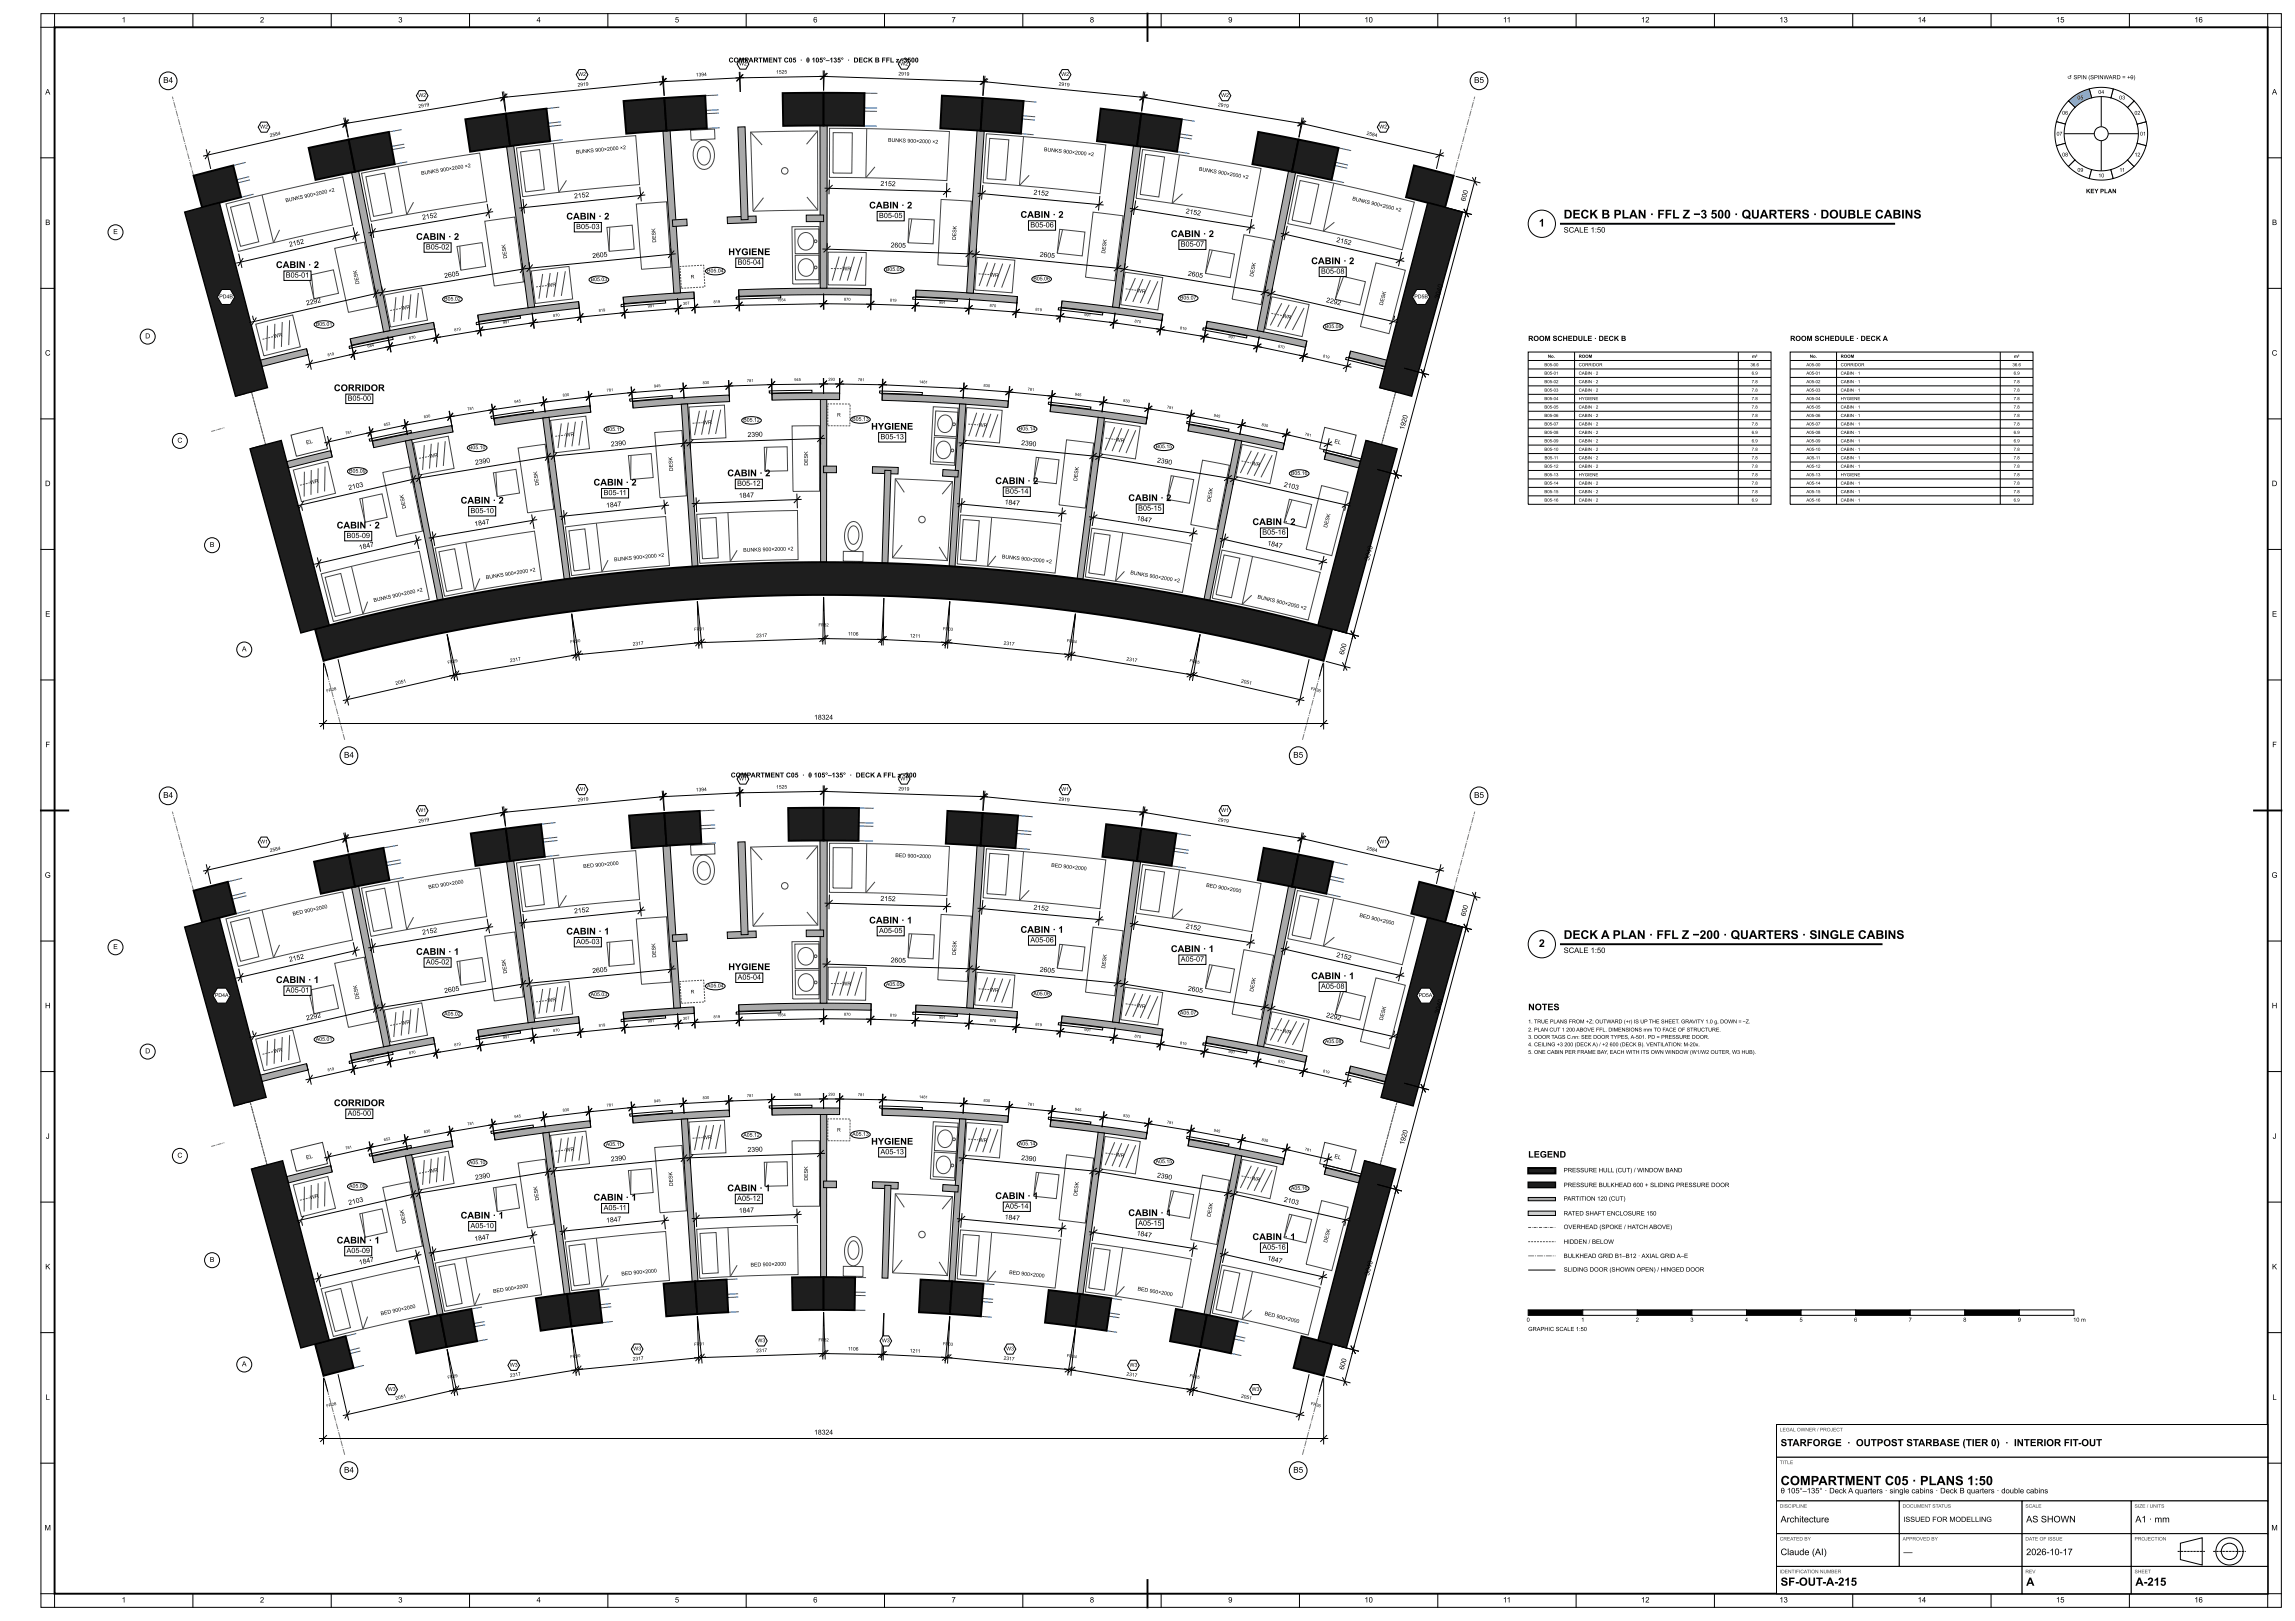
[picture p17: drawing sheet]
<svg xmlns="http://www.w3.org/2000/svg" width="841mm" height="594mm" viewBox="0 0 841 594" stroke-linecap="round" stroke-linejoin="round" font-family="sans-serif">
<defs><g id="words">
<text font-size="4.7" x="652.5" y="544.2">COMPARTMENT C05 · PLANS 1:50</text>
<g font-size="4.4">
<text x="573" y="80.1">DECK B PLAN · FFL Z −3 500 · QUARTERS · DOUBLE CABINS</text>
<text x="573" y="344.1">DECK A PLAN · FFL Z −200 · QUARTERS · SINGLE CABINS</text>
</g>
<g font-size="4.2">
<text x="652.5" y="581.1">SF-OUT-A-215</text>
<text x="742.5" y="581.1">A</text>
<text x="782.5" y="581.1">A-215</text>
</g>
<g font-size="3.9">
<text x="563.9" y="83">1</text>
<text x="563.9" y="347">2</text>
</g>
<text font-size="3.6" x="652.5" y="529.9">STARFORGE · OUTPOST STARBASE (TIER 0) · INTERIOR FIT-OUT</text>
<g font-size="3.4">
<text x="318.5" y="76.4">CABIN · 2</text>
<text x="207.5" y="80.4">CABIN · 2</text>
<text x="374" y="79.8">CABIN · 2</text>
<text x="152.5" y="87.9">CABIN · 2</text>
<text x="429.1" y="86.9">CABIN · 2</text>
<text x="266.9" y="93.5">HYGIENE</text>
<text x="101.1" y="98.2">CABIN · 2</text>
<text x="480.5" y="96.8">CABIN · 2</text>
<text x="122.4" y="143.3">CORRIDOR</text>
<text x="319.2" y="157.4">HYGIENE</text>
<text x="217.5" y="177.9">CABIN · 2</text>
<text x="266.5" y="174.5">CABIN · 2</text>
<text x="364.7" y="177.4">CABIN · 2</text>
<text x="168.8" y="184.5">CABIN · 2</text>
<text x="413.5" y="183.6">CABIN · 2</text>
<text x="123.4" y="193.7">CABIN · 2</text>
<text x="459" y="192.4">CABIN · 2</text>
<text x="318.5" y="338.4">CABIN · 1</text>
<text x="374" y="341.8">CABIN · 1</text>
<text x="207.5" y="342.4">CABIN · 1</text>
<text x="152.5" y="349.9">CABIN · 1</text>
<text x="429.1" y="348.9">CABIN · 1</text>
<text x="266.9" y="355.5">HYGIENE</text>
<text x="480.5" y="358.8">CABIN · 1</text>
<text x="101.1" y="360.2">CABIN · 1</text>
<text x="122.4" y="405.3">CORRIDOR</text>
<text x="319.2" y="419.4">HYGIENE</text>
<text x="266.5" y="436.5">CABIN · 1</text>
<text x="217.5" y="439.9">CABIN · 1</text>
<text x="364.7" y="439.4">CABIN · 1</text>
<text x="168.8" y="446.5">CABIN · 1</text>
<text x="413.5" y="445.6">CABIN · 1</text>
<text x="123.4" y="455.7">CABIN · 1</text>
<text x="459" y="454.4">CABIN · 1</text>
</g>
<g font-size="3.3">
<text x="560" y="370.2">NOTES</text>
<text x="560" y="424.2">LEGEND</text>
<text x="652.5" y="557.9">Architecture</text>
<text x="742.5" y="557.9">AS SHOWN</text>
<text x="782.5" y="557.9">A1 · mm</text>
<text x="652.5" y="569.9">Claude (AI)</text>
<text x="697.5" y="569.9">—</text>
<text x="742.5" y="569.9">2026-10-17</text>
</g>
<g font-size="3">
<text x="59.8" y="30.4">B4</text>
<text x="540.2" y="30.4">B5</text>
<text x="126.1" y="277.7">B4</text>
<text x="473.9" y="277.7">B5</text>
<text x="59.8" y="292.4">B4</text>
<text x="540.2" y="292.4">B5</text>
<text x="126.1" y="539.7">B4</text>
<text x="473.9" y="539.7">B5</text>
</g>
<g font-size="2.8">
<text x="44.6" y="8.2">1</text>
<text x="95.3" y="8.2">2</text>
<text x="145.9" y="8.2">3</text>
<text x="196.6" y="8.2">4</text>
<text x="247.3" y="8.2">5</text>
<text x="298" y="8.2">6</text>
<text x="348.7" y="8.2">7</text>
<text x="399.4" y="8.2">8</text>
<text x="450.1" y="8.2">9</text>
<text x="500" y="8.2">10</text>
<text x="550.8" y="8.2">11</text>
<text x="601.4" y="8.2">12</text>
<text x="652.1" y="8.2">13</text>
<text x="702.7" y="8.2">14</text>
<text x="753.4" y="8.2">15</text>
<text x="804.1" y="8.2">16</text>
<text x="16.6" y="34.6">A</text>
<text x="832.6" y="34.6">A</text>
<text x="16.6" y="82.5">B</text>
<text x="832.6" y="82.5">B</text>
<text x="573" y="85.2">SCALE 1:50</text>
<text x="16.5" y="130.3">C</text>
<text x="832.5" y="130.3">C</text>
<text x="16.5" y="178.1">D</text>
<text x="832.5" y="178.1">D</text>
<text x="16.6" y="226">E</text>
<text x="832.6" y="226">E</text>
<text x="16.7" y="273.8">F</text>
<text x="832.7" y="273.8">F</text>
<text x="16.4" y="321.6">G</text>
<text x="832.4" y="321.6">G</text>
<text x="573" y="349.2">SCALE 1:50</text>
<text x="16.5" y="369.5">H</text>
<text x="832.5" y="369.5">H</text>
<text x="16.8" y="417.3">J</text>
<text x="832.8" y="417.3">J</text>
<text x="16.6" y="465.1">K</text>
<text x="832.6" y="465.1">K</text>
<text x="16.7" y="513">L</text>
<text x="832.7" y="513">L</text>
<text x="652.5" y="547.2">θ 105°–135° · Deck A quarters · single cabins · Deck B quarters · double cabins</text>
<text x="16.3" y="560.8">M</text>
<text x="832.3" y="560.8">M</text>
<text x="44.6" y="587.2">1</text>
<text x="95.3" y="587.2">2</text>
<text x="145.9" y="587.2">3</text>
<text x="196.6" y="587.2">4</text>
<text x="247.3" y="587.2">5</text>
<text x="298" y="587.2">6</text>
<text x="348.7" y="587.2">7</text>
<text x="399.4" y="587.2">8</text>
<text x="450.1" y="587.2">9</text>
<text x="500" y="587.2">10</text>
<text x="550.8" y="587.2">11</text>
<text x="601.4" y="587.2">12</text>
<text x="652.1" y="587.2">13</text>
<text x="702.7" y="587.2">14</text>
<text x="753.4" y="587.2">15</text>
<text x="804.1" y="587.2">16</text>
</g>
<g font-size="2.7">
<text x="211.1" y="83.9">B05-03</text>
<text x="322.1" y="79.9">B05-05</text>
<text x="377.5" y="83.3">B05-06</text>
<text x="156.1" y="91.4">B05-02</text>
<text x="432.7" y="90.4">B05-07</text>
<text x="104.7" y="101.7">B05-01</text>
<text x="270.3" y="97">B05-04</text>
<text x="484.1" y="100.3">B05-08</text>
<text x="127.4" y="146.8">B05-00</text>
<text x="322.6" y="161">B05-13</text>
<text x="270.1" y="178">B05-12</text>
<text x="221.2" y="181.4">B05-11</text>
<text x="368.3" y="180.9">B05-14</text>
<text x="172.4" y="188">B05-10</text>
<text x="417.1" y="187.1">B05-15</text>
<text x="127" y="197.2">B05-09</text>
<text x="462.5" y="195.9">B05-16</text>
<text x="322.1" y="341.9">A05-05</text>
<text x="211.1" y="345.9">A05-03</text>
<text x="377.5" y="345.3">A05-06</text>
<text x="156.1" y="353.4">A05-02</text>
<text x="432.7" y="352.4">A05-07</text>
<text x="270.3" y="359">A05-04</text>
<text x="104.7" y="363.7">A05-01</text>
<text x="484.1" y="362.3">A05-08</text>
<text x="127.4" y="408.8">A05-00</text>
<text x="322.6" y="423">A05-13</text>
<text x="221.2" y="443.4">A05-11</text>
<text x="270.1" y="440">A05-12</text>
<text x="368.3" y="442.9">A05-14</text>
<text x="417.1" y="449.1">A05-15</text>
<text x="172.4" y="450">A05-10</text>
<text x="127" y="459.2">A05-09</text>
<text x="462.5" y="457.9">A05-16</text>
</g>
<g font-size="2.6">
<text x="560" y="124.9">ROOM SCHEDULE · DECK B</text>
<text x="656" y="124.9">ROOM SCHEDULE · DECK A</text>
<text x="697.5" y="557.7">ISSUED FOR MODELLING</text>
</g>
<g font-size="2.5">
<text x="267" y="22.9">COMPARTMENT C05 · θ 105°–135° · DECK B FFL z -3500</text>
<text x="322.6" y="68.1" transform="rotate(2 322.6 68.1)">2152</text>
<text x="378.7" y="71.3" transform="rotate(5 378.7 71.3)">2152</text>
<text x="210.5" y="72.7" transform="rotate(-6 210.5 72.7)">2152</text>
<text x="536.9" y="73.9" transform="rotate(-75 536.9 73.9)">600</text>
<text x="154.8" y="80.5" transform="rotate(-10 154.8 80.5)">2152</text>
<text x="434.4" y="78.1" transform="rotate(9 434.4 78.1)">2152</text>
<text x="41.5" y="85.8">E</text>
<text x="489.6" y="88.6" transform="rotate(13 489.6 88.6)">2152</text>
<text x="106.1" y="90.4" transform="rotate(-13 106.1 90.4)">2152</text>
<text x="217.1" y="94.6" transform="rotate(-6 217.1 94.6)">2605</text>
<text x="326.4" y="90.6" transform="rotate(2 326.4 90.6)">2605</text>
<text x="381" y="94" transform="rotate(6 381 94)">2605</text>
<text x="162.9" y="101.9" transform="rotate(-9 162.9 101.9)">2605</text>
<text x="435.2" y="101" transform="rotate(9 435.2 101)">2605</text>
<text x="112.4" y="111.9" transform="rotate(-13 112.4 111.9)">2292</text>
<text x="485.8" y="110.7" transform="rotate(13 485.8 110.7)">2292</text>
<text x="527.3" y="109.7" transform="rotate(-75 527.3 109.7)">3040</text>
<text x="53.2" y="124">D</text>
<text x="273.9" y="160.1" transform="rotate(-2 273.9 160.1)">2390</text>
<text x="514.5" y="157.6" transform="rotate(-75 514.5 157.6)">1920</text>
<text x="65" y="162.2">C</text>
<text x="223.9" y="163.6" transform="rotate(-6 223.9 163.6)">2390</text>
<text x="374.2" y="163.1" transform="rotate(6 374.2 163.1)">2390</text>
<text x="174.2" y="170.3" transform="rotate(-9 174.2 170.3)">2390</text>
<text x="423.9" y="169.4" transform="rotate(9 423.9 169.4)">2390</text>
<text x="127.9" y="179.6" transform="rotate(-13 127.9 179.6)">2103</text>
<text x="470.3" y="178.3" transform="rotate(13 470.3 178.3)">2103</text>
<text x="270.8" y="182.4" transform="rotate(-2 270.8 182.4)">1847</text>
<text x="368.1" y="184.8" transform="rotate(5 368.1 184.8)">1847</text>
<text x="222.2" y="186.1" transform="rotate(-6 222.2 186.1)">1847</text>
<text x="416.4" y="190.7" transform="rotate(9 416.4 190.7)">1847</text>
<text x="174" y="192.9" transform="rotate(-10 174 192.9)">1847</text>
<text x="76.9" y="200.4">B</text>
<text x="131.8" y="201.5" transform="rotate(-13 131.8 201.5)">1847</text>
<text x="464.3" y="199.8" transform="rotate(13 464.3 199.8)">1847</text>
<text x="501.6" y="205.6" transform="rotate(-75 501.6 205.6)">3040</text>
<text x="88.7" y="238.7">A</text>
<text x="492.4" y="240" transform="rotate(-75 492.4 240)">600</text>
<text x="298.3" y="263.7">18324</text>
<text x="267.8" y="284.9">COMPARTMENT C05 · θ 105°–135° · DECK A FFL z -200</text>
<text x="210.5" y="334.7" transform="rotate(-6 210.5 334.7)">2152</text>
<text x="322.6" y="330.1" transform="rotate(2 322.6 330.1)">2152</text>
<text x="378.7" y="333.3" transform="rotate(5 378.7 333.3)">2152</text>
<text x="536.9" y="335.9" transform="rotate(-75 536.9 335.9)">600</text>
<text x="434.4" y="340.1" transform="rotate(9 434.4 340.1)">2152</text>
<text x="41.5" y="347.8">E</text>
<text x="154.8" y="342.5" transform="rotate(-10 154.8 342.5)">2152</text>
<text x="106.1" y="352.4" transform="rotate(-13 106.1 352.4)">2152</text>
<text x="326.4" y="352.6" transform="rotate(2 326.4 352.6)">2605</text>
<text x="489.6" y="350.6" transform="rotate(13 489.6 350.6)">2152</text>
<text x="217.1" y="356.6" transform="rotate(-6 217.1 356.6)">2605</text>
<text x="381" y="356" transform="rotate(6 381 356)">2605</text>
<text x="162.9" y="363.9" transform="rotate(-9 162.9 363.9)">2605</text>
<text x="435.2" y="363" transform="rotate(9 435.2 363)">2605</text>
<text x="527.3" y="371.7" transform="rotate(-75 527.3 371.7)">3040</text>
<text x="112.4" y="373.9" transform="rotate(-13 112.4 373.9)">2292</text>
<text x="485.8" y="372.7" transform="rotate(13 485.8 372.7)">2292</text>
<text x="53.2" y="386">D</text>
<text x="514.5" y="419.6" transform="rotate(-75 514.5 419.6)">1920</text>
<text x="65" y="424.2">C</text>
<text x="223.9" y="425.6" transform="rotate(-6 223.9 425.6)">2390</text>
<text x="273.9" y="422.1" transform="rotate(-2 273.9 422.1)">2390</text>
<text x="374.2" y="425.1" transform="rotate(6 374.2 425.1)">2390</text>
<text x="423.9" y="431.4" transform="rotate(9 423.9 431.4)">2390</text>
<text x="174.2" y="432.3" transform="rotate(-9 174.2 432.3)">2390</text>
<text x="127.9" y="441.6" transform="rotate(-13 127.9 441.6)">2103</text>
<text x="470.3" y="440.3" transform="rotate(13 470.3 440.3)">2103</text>
<text x="222.2" y="448.1" transform="rotate(-6 222.2 448.1)">1847</text>
<text x="270.8" y="444.4" transform="rotate(-2 270.8 444.4)">1847</text>
<text x="368.1" y="446.8" transform="rotate(5 368.1 446.8)">1847</text>
<text x="174" y="454.9" transform="rotate(-10 174 454.9)">1847</text>
<text x="416.4" y="452.7" transform="rotate(9 416.4 452.7)">1847</text>
<text x="464.3" y="461.8" transform="rotate(13 464.3 461.8)">1847</text>
<text x="76.9" y="462.4">B</text>
<text x="131.8" y="463.5" transform="rotate(-13 131.8 463.5)">1847</text>
<text x="501.6" y="467.6" transform="rotate(-75 501.6 467.6)">3040</text>
<text x="88.7" y="500.7">A</text>
<text x="492.4" y="502" transform="rotate(-75 492.4 502)">600</text>
<text x="298.3" y="525.7">18324</text>
</g>
<g font-size="2.2">
<text x="764.4" y="70.8">KEY PLAN</text>
<text x="573" y="429.6">PRESSURE HULL (CUT) / WINDOW BAND</text>
<text x="573" y="435">PRESSURE BULKHEAD 600 + SLIDING PRESSURE DOOR</text>
<text x="573" y="440">PARTITION 120 (CUT)</text>
<text x="573" y="445.4">RATED SHAFT ENCLOSURE 150</text>
<text x="573" y="450.4">OVERHEAD (SPOKE / HATCH ABOVE)</text>
<text x="573" y="455.8">HIDDEN / BELOW</text>
<text x="573" y="461">BULKHEAD GRID B1–B12 · AXIAL GRID A–E</text>
<text x="573" y="466">SLIDING DOOR (SHOWN OPEN) / HINGED DOOR</text>
</g>
<g font-size="2.1">
<text x="757.5" y="29">↺ SPIN (SPINWARD = +θ)</text>
<text x="559.4" y="484.3">0</text>
<text x="579.4" y="484.3">1</text>
<text x="599.4" y="484.3">2</text>
<text x="619.4" y="484.3">3</text>
<text x="639.4" y="484.3">4</text>
<text x="659.4" y="484.3">5</text>
<text x="679.4" y="484.3">6</text>
<text x="699.4" y="484.3">7</text>
<text x="719.4" y="484.3">8</text>
<text x="739.4" y="484.3">9</text>
<text x="759.7" y="484.3">10 m</text>
<text x="560" y="487.7">GRAPHIC SCALE 1:50</text>
</g>
<g font-size="2">
<text x="112.3" y="162.9" transform="rotate(-14 112.3 162.9)">EL</text>
<text x="488.9" y="162.3" transform="rotate(14 488.9 162.3)">EL</text>
<text x="112.3" y="424.9" transform="rotate(-14 112.3 424.9)">EL</text>
<text x="488.9" y="424.3" transform="rotate(14 488.9 424.3)">EL</text>
</g>
<g font-size="1.9">
<text x="270.8" y="24">W2</text>
<text x="329.9" y="24">W2</text>
<text x="211.9" y="27.8">W2</text>
<text x="388.9" y="27.8">W2</text>
<text x="153.3" y="35.6">W2</text>
<text x="447.5" y="35.6">W2</text>
<text x="768.9" y="34.4">04</text>
<text x="761.3" y="36.4">05</text>
<text x="776.6" y="36.4">03</text>
<text x="95.3" y="47.1">W2</text>
<text x="505.4" y="47.1">W2</text>
<text x="755.7" y="42">06</text>
<text x="782.2" y="42">02</text>
<text x="325.4" y="52" transform="rotate(2 325.4 52)">BUNKS 900×2000 ×2</text>
<text x="753.6" y="49.7">07</text>
<text x="784.2" y="49.7">01</text>
<text x="211.1" y="56.4" transform="rotate(-5 211.1 56.4)">BUNKS 900×2000 ×2</text>
<text x="382.5" y="55.4" transform="rotate(6 382.5 55.4)">BUNKS 900×2000 ×2</text>
<text x="755.7" y="57.3">08</text>
<text x="782.2" y="57.3">12</text>
<text x="154.4" y="64.1" transform="rotate(-9 154.4 64.1)">BUNKS 900×2000 ×2</text>
<text x="439.3" y="62.5" transform="rotate(10 439.3 62.5)">BUNKS 900×2000 ×2</text>
<text x="761.3" y="62.9">09</text>
<text x="768.9" y="65">10</text>
<text x="776.6" y="62.9">11</text>
<text x="104.7" y="74.1" transform="rotate(-12 104.7 74.1)">BUNKS 900×2000 ×2</text>
<text x="495.5" y="73.4" transform="rotate(13 495.5 73.4)">BUNKS 900×2000 ×2</text>
<text x="240.5" y="88.8" transform="rotate(-94 240.5 88.8)">DESK</text>
<text x="350.3" y="88" transform="rotate(-87 350.3 88)">DESK</text>
<text x="185.8" y="94.6" transform="rotate(-98 185.8 94.6)">DESK</text>
<text x="405" y="93" transform="rotate(-83 405 93)">DESK</text>
<text x="259.1" y="99.8">B05.04</text>
<text x="308.7" y="99.1" transform="rotate(1 308.7 99.1)">WR</text>
<text x="324.6" y="99.3">B05.05</text>
<text x="362.7" y="101.3" transform="rotate(4 362.7 101.3)">WR</text>
<text x="459.2" y="101.5" transform="rotate(-79 459.2 101.5)">DESK</text>
<text x="131.7" y="104" transform="rotate(-102 131.7 104)">DESK</text>
<text x="200.7" y="105.3" transform="rotate(-7 200.7 105.3)">WR</text>
<text x="216.4" y="103">B05.03</text>
<text x="378.7" y="102.8">B05.06</text>
<text x="416.6" y="107.1" transform="rotate(8 416.6 107.1)">WR</text>
<text x="80.3" y="109.3">PD4B</text>
<text x="147.2" y="113.7" transform="rotate(-11 147.2 113.7)">WR</text>
<text x="162.8" y="110.1">B05.02</text>
<text x="432.4" y="109.8">B05.07</text>
<text x="506.7" y="112" transform="rotate(-76 506.7 112)">DESK</text>
<text x="518.3" y="109.3">PD5B</text>
<text x="115.7" y="119.4">B05.01</text>
<text x="469.9" y="116.3" transform="rotate(12 469.9 116.3)">WR</text>
<text x="100.4" y="124" transform="rotate(-14 100.4 124)">WR</text>
<text x="485.5" y="120.2">B05.08</text>
<text x="257.6" y="155.5" transform="rotate(-3 257.6 155.5)">WR</text>
<text x="272.4" y="154.5">B05.12</text>
<text x="312.3" y="154.2">B05.13</text>
<text x="207.3" y="160.1" transform="rotate(-7 207.3 160.1)">WR</text>
<text x="222" y="157.9">B05.11</text>
<text x="358.6" y="156.4" transform="rotate(4 358.6 156.4)">WR</text>
<text x="373.3" y="157.7">B05.14</text>
<text x="408.8" y="161.7" transform="rotate(8 408.8 161.7)">WR</text>
<text x="157.4" y="167.9" transform="rotate(-11 157.4 167.9)">WR</text>
<text x="171.8" y="164.6">B05.10</text>
<text x="423.5" y="164.2">B05.15</text>
<text x="127.9" y="173.2">B05.09</text>
<text x="246.7" y="172.6" transform="rotate(-94 246.7 172.6)">DESK</text>
<text x="296.1" y="170.6" transform="rotate(-90 296.1 170.6)">DESK</text>
<text x="458.5" y="170.4" transform="rotate(12 458.5 170.4)">WR</text>
<text x="113.8" y="177.5" transform="rotate(-14 113.8 177.5)">WR</text>
<text x="197.5" y="177.8" transform="rotate(-98 197.5 177.8)">DESK</text>
<text x="394.7" y="176.3" transform="rotate(-83 394.7 176.3)">DESK</text>
<text x="473.1" y="174">B05.16</text>
<text x="443.5" y="184" transform="rotate(-79 443.5 184)">DESK</text>
<text x="148.8" y="186.3" transform="rotate(-102 148.8 186.3)">DESK</text>
<text x="486.3" y="193.5" transform="rotate(-76 486.3 193.5)">DESK</text>
<text x="272.4" y="202.2" transform="rotate(-2 272.4 202.2)">BUNKS 900×2000 ×2</text>
<text x="225.1" y="205.7" transform="rotate(-5 225.1 205.7)">BUNKS 900×2000 ×2</text>
<text x="367.1" y="204.6" transform="rotate(6 367.1 204.6)">BUNKS 900×2000 ×2</text>
<text x="178.1" y="212.3" transform="rotate(-9 178.1 212.3)">BUNKS 900×2000 ×2</text>
<text x="414.1" y="210.4" transform="rotate(10 414.1 210.4)">BUNKS 900×2000 ×2</text>
<text x="137" y="220.6" transform="rotate(-12 137 220.6)">BUNKS 900×2000 ×2</text>
<text x="460.7" y="219.3" transform="rotate(13 460.7 219.3)">BUNKS 900×2000 ×2</text>
<text x="270.8" y="286">W1</text>
<text x="329.9" y="286">W1</text>
<text x="211.9" y="289.8">W1</text>
<text x="388.9" y="289.8">W1</text>
<text x="153.3" y="297.6">W1</text>
<text x="447.5" y="297.6">W1</text>
<text x="95.3" y="309.1">W1</text>
<text x="505.4" y="309.1">W1</text>
<text x="328.1" y="314" transform="rotate(2 328.1 314)">BED 900×2000</text>
<text x="385.2" y="317.6" transform="rotate(6 385.2 317.6)">BED 900×2000</text>
<text x="213.8" y="318.1" transform="rotate(-5 213.8 318.1)">BED 900×2000</text>
<text x="157.1" y="325.7" transform="rotate(-9 157.1 325.7)">BED 900×2000</text>
<text x="441.9" y="325" transform="rotate(10 441.9 325)">BED 900×2000</text>
<text x="107.4" y="335.5" transform="rotate(-12 107.4 335.5)">BED 900×2000</text>
<text x="498.1" y="336" transform="rotate(13 498.1 336)">BED 900×2000</text>
<text x="240.5" y="350.8" transform="rotate(-94 240.5 350.8)">DESK</text>
<text x="350.3" y="350" transform="rotate(-87 350.3 350)">DESK</text>
<text x="185.8" y="356.6" transform="rotate(-98 185.8 356.6)">DESK</text>
<text x="405" y="355" transform="rotate(-83 405 355)">DESK</text>
<text x="78.7" y="365.3">PD4A</text>
<text x="216.4" y="365">A05.03</text>
<text x="259.1" y="361.8">A05.04</text>
<text x="308.7" y="361.1" transform="rotate(1 308.7 361.1)">WR</text>
<text x="324.6" y="361.3">A05.05</text>
<text x="362.7" y="363.3" transform="rotate(4 362.7 363.3)">WR</text>
<text x="378.7" y="364.8">A05.06</text>
<text x="459.2" y="363.5" transform="rotate(-79 459.2 363.5)">DESK</text>
<text x="519.9" y="365.3">PD5A</text>
<text x="131.7" y="366" transform="rotate(-102 131.7 366)">DESK</text>
<text x="200.7" y="367.3" transform="rotate(-7 200.7 367.3)">WR</text>
<text x="416.6" y="369.1" transform="rotate(8 416.6 369.1)">WR</text>
<text x="432.4" y="371.8">A05.07</text>
<text x="147.2" y="375.7" transform="rotate(-11 147.2 375.7)">WR</text>
<text x="162.8" y="372.1">A05.02</text>
<text x="506.7" y="374" transform="rotate(-76 506.7 374)">DESK</text>
<text x="560" y="375">1. TRUE PLANS FROM +Z; OUTWARD (+r) IS UP THE SHEET. GRAVITY 1.0 g, DOWN = −Z.</text>
<text x="560" y="378">2. PLAN CUT 1 200 ABOVE FFL. DIMENSIONS mm TO FACE OF STRUCTURE.</text>
<text x="115.7" y="381.4">A05.01</text>
<text x="469.9" y="378.3" transform="rotate(12 469.9 378.3)">WR</text>
<text x="485.5" y="382.2">A05.08</text>
<text x="560" y="380.7">3. DOOR TAGS C.nn: SEE DOOR TYPES, A-501. PD = PRESSURE DOOR.</text>
<text x="560" y="383.4">4. CEILING +3 200 (DECK A) / +2 600 (DECK B). VENTILATION: M-20x.</text>
<text x="100.4" y="386" transform="rotate(-14 100.4 386)">WR</text>
<text x="560" y="386.2">5. ONE CABIN PER FRAME BAY, EACH WITH ITS OWN WINDOW (W1/W2 OUTER, W3 HUB).</text>
<text x="222" y="419.9">A05.11</text>
<text x="257.6" y="417.5" transform="rotate(-3 257.6 417.5)">WR</text>
<text x="272.4" y="416.5">A05.12</text>
<text x="312.3" y="416.2">A05.13</text>
<text x="358.6" y="418.4" transform="rotate(4 358.6 418.4)">WR</text>
<text x="373.3" y="419.7">A05.14</text>
<text x="207.3" y="422.1" transform="rotate(-7 207.3 422.1)">WR</text>
<text x="408.8" y="423.7" transform="rotate(8 408.8 423.7)">WR</text>
<text x="157.4" y="429.9" transform="rotate(-11 157.4 429.9)">WR</text>
<text x="171.8" y="426.6">A05.10</text>
<text x="423.5" y="426.2">A05.15</text>
<text x="127.9" y="435.2">A05.09</text>
<text x="246.7" y="434.6" transform="rotate(-94 246.7 434.6)">DESK</text>
<text x="296.1" y="432.6" transform="rotate(-90 296.1 432.6)">DESK</text>
<text x="458.5" y="432.4" transform="rotate(12 458.5 432.4)">WR</text>
<text x="473.1" y="436">A05.16</text>
<text x="113.8" y="439.5" transform="rotate(-14 113.8 439.5)">WR</text>
<text x="197.5" y="439.8" transform="rotate(-98 197.5 439.8)">DESK</text>
<text x="394.7" y="438.3" transform="rotate(-83 394.7 438.3)">DESK</text>
<text x="148.8" y="448.3" transform="rotate(-102 148.8 448.3)">DESK</text>
<text x="443.5" y="446" transform="rotate(-79 443.5 446)">DESK</text>
<text x="486.3" y="455.5" transform="rotate(-76 486.3 455.5)">DESK</text>
<text x="227.8" y="467.4" transform="rotate(-5 227.8 467.4)">BED 900×2000</text>
<text x="275" y="464.1" transform="rotate(-2 275 464.1)">BED 900×2000</text>
<text x="369.8" y="466.8" transform="rotate(6 369.8 466.8)">BED 900×2000</text>
<text x="180.8" y="473.8" transform="rotate(-9 180.8 473.8)">BED 900×2000</text>
<text x="416.8" y="472.8" transform="rotate(10 416.8 472.8)">BED 900×2000</text>
<text x="139.6" y="482" transform="rotate(-12 139.6 482)">BED 900×2000</text>
<text x="463.3" y="481.9" transform="rotate(13 463.3 481.9)">BED 900×2000</text>
<text x="277.6" y="491.9">W3</text>
<text x="323.2" y="491.9">W3</text>
<text x="232" y="494.9">W3</text>
<text x="368.7" y="494.9">W3</text>
<text x="186.8" y="500.8">W3</text>
<text x="413.9" y="500.8">W3</text>
<text x="142.1" y="509.7">W3</text>
<text x="458.6" y="509.7">W3</text>
</g>
<g font-size="1.8">
<text x="255" y="28" transform="rotate(-3 255 28)">1394</text>
<text x="284.4" y="27" transform="rotate(-1 284.4 27)">1525</text>
<text x="329.2" y="27.6" transform="rotate(2 329.2 27.6)">2919</text>
<text x="211.7" y="31.7" transform="rotate(-6 211.7 31.7)">2919</text>
<text x="387.9" y="31.3" transform="rotate(6 387.9 31.3)">2919</text>
<text x="153.4" y="39.5" transform="rotate(-9 153.4 39.5)">2919</text>
<text x="446.2" y="38.9" transform="rotate(9 446.2 38.9)">2919</text>
<text x="99" y="50.3" transform="rotate(-13 99 50.3)">2584</text>
<text x="500.7" y="49.4" transform="rotate(13 500.7 49.4)">2584</text>
<text x="253.1" y="102.1" transform="rotate(-3 253.1 102.1)">R</text>
<text x="306.8" y="152.7">R</text>
<text x="277.1" y="233.5" transform="rotate(-2 277.1 233.5)">2317</text>
<text x="310.7" y="232.9" transform="rotate(1 310.7 232.9)">1106</text>
<text x="333.4" y="233.5" transform="rotate(3 333.4 233.5)">1211</text>
<text x="231.9" y="236.6" transform="rotate(-6 231.9 236.6)">2317</text>
<text x="367.7" y="236.2" transform="rotate(6 367.7 236.2)">2317</text>
<text x="187" y="242.7" transform="rotate(-9 187 242.7)">2317</text>
<text x="412.7" y="242" transform="rotate(9 412.7 242)">2317</text>
<text x="145" y="251" transform="rotate(-13 145 251)">2051</text>
<text x="454.7" y="250.1" transform="rotate(13 454.7 250.1)">2051</text>
<text x="211.7" y="293.7" transform="rotate(-6 211.7 293.7)">2919</text>
<text x="255" y="290" transform="rotate(-3 255 290)">1394</text>
<text x="284.4" y="289" transform="rotate(-1 284.4 289)">1525</text>
<text x="329.2" y="289.6" transform="rotate(2 329.2 289.6)">2919</text>
<text x="387.9" y="293.3" transform="rotate(6 387.9 293.3)">2919</text>
<text x="153.4" y="301.5" transform="rotate(-9 153.4 301.5)">2919</text>
<text x="446.2" y="300.9" transform="rotate(9 446.2 300.9)">2919</text>
<text x="500.7" y="311.4" transform="rotate(13 500.7 311.4)">2584</text>
<text x="99" y="312.3" transform="rotate(-13 99 312.3)">2584</text>
<text x="253.1" y="364.1" transform="rotate(-3 253.1 364.1)">R</text>
<text x="306.8" y="414.7">R</text>
<text x="277.1" y="495.5" transform="rotate(-2 277.1 495.5)">2317</text>
<text x="310.7" y="494.9" transform="rotate(1 310.7 494.9)">1106</text>
<text x="333.4" y="495.5" transform="rotate(3 333.4 495.5)">1211</text>
<text x="231.9" y="498.6" transform="rotate(-6 231.9 498.6)">2317</text>
<text x="367.7" y="498.2" transform="rotate(6 367.7 498.2)">2317</text>
<text x="187" y="504.7" transform="rotate(-9 187 504.7)">2317</text>
<text x="412.7" y="504" transform="rotate(9 412.7 504)">2317</text>
<text x="145" y="513" transform="rotate(-13 145 513)">2051</text>
<text x="454.7" y="512.1" transform="rotate(13 454.7 512.1)">2051</text>
</g>
<g font-size="1.8" fill="#444">
<text x="652.2" y="524.5">LEGAL OWNER / PROJECT</text>
<text x="652.2" y="536.5">TITLE</text>
<text x="652.2" y="552.5">DISCIPLINE</text>
<text x="697.2" y="552.5">DOCUMENT STATUS</text>
<text x="742.2" y="552.5">SCALE</text>
<text x="782.2" y="552.5">SIZE / UNITS</text>
<text x="652.2" y="564.5">CREATED BY</text>
<text x="697.2" y="564.5">APPROVED BY</text>
<text x="742.2" y="564.5">DATE OF ISSUE</text>
<text x="782.2" y="564.5">PROJECTION</text>
<text x="652.2" y="576.5">IDENTIFICATION NUMBER</text>
<text x="742.2" y="576.5">REV</text>
<text x="782.2" y="576.5">SHEET</text>
</g>
<g font-size="1.6">
<text x="567.2" y="131.1">No.</text>
<text x="578.5" y="131.1">ROOM</text>
<text x="642" y="131.1">m²</text>
<text x="663.2" y="131.1">No.</text>
<text x="674.5" y="131.1">ROOM</text>
<text x="738" y="131.1">m²</text>
<text x="565.9" y="134.2">B05-00</text>
<text x="565.9" y="137.3">B05-01</text>
<text x="578.5" y="134.2">CORRIDOR</text>
<text x="578.5" y="137.3">CABIN · 2</text>
<text x="641.4" y="134.2">36.6</text>
<text x="641.9" y="137.3">6.9</text>
<text x="661.9" y="134.2">A05-00</text>
<text x="661.9" y="137.3">A05-01</text>
<text x="674.5" y="134.2">CORRIDOR</text>
<text x="674.5" y="137.3">CABIN · 1</text>
<text x="737.4" y="134.2">36.6</text>
<text x="737.9" y="137.3">6.9</text>
<text x="565.9" y="140.4">B05-02</text>
<text x="565.9" y="143.5">B05-03</text>
<text x="578.5" y="140.4">CABIN · 2</text>
<text x="578.5" y="143.5">CABIN · 2</text>
<text x="641.9" y="140.4">7.8</text>
<text x="641.9" y="143.5">7.8</text>
<text x="661.9" y="140.4">A05-02</text>
<text x="661.9" y="143.5">A05-03</text>
<text x="674.5" y="140.4">CABIN · 1</text>
<text x="674.5" y="143.5">CABIN · 1</text>
<text x="737.9" y="140.4">7.8</text>
<text x="737.9" y="143.5">7.8</text>
<text x="565.9" y="146.6">B05-04</text>
<text x="565.9" y="149.7">B05-05</text>
<text x="578.5" y="146.6">HYGIENE</text>
<text x="578.5" y="149.7">CABIN · 2</text>
<text x="641.9" y="146.6">7.8</text>
<text x="641.9" y="149.7">7.8</text>
<text x="661.9" y="146.6">A05-04</text>
<text x="661.9" y="149.7">A05-05</text>
<text x="674.5" y="146.6">HYGIENE</text>
<text x="674.5" y="149.7">CABIN · 1</text>
<text x="737.9" y="146.6">7.8</text>
<text x="737.9" y="149.7">7.8</text>
<text x="565.9" y="152.8">B05-06</text>
<text x="565.9" y="155.9">B05-07</text>
<text x="578.5" y="152.8">CABIN · 2</text>
<text x="578.5" y="155.9">CABIN · 2</text>
<text x="641.9" y="152.8">7.8</text>
<text x="641.9" y="155.9">7.8</text>
<text x="661.9" y="152.8">A05-06</text>
<text x="661.9" y="155.9">A05-07</text>
<text x="674.5" y="152.8">CABIN · 1</text>
<text x="674.5" y="155.9">CABIN · 1</text>
<text x="737.9" y="152.8">7.8</text>
<text x="737.9" y="155.9">7.8</text>
<text x="565.9" y="159">B05-08</text>
<text x="578.5" y="159">CABIN · 2</text>
<text x="641.9" y="159">6.9</text>
<text x="661.9" y="159">A05-08</text>
<text x="674.5" y="159">CABIN · 1</text>
<text x="737.9" y="159">6.9</text>
<text x="565.9" y="162.1">B05-09</text>
<text x="565.9" y="165.2">B05-10</text>
<text x="578.5" y="162.1">CABIN · 2</text>
<text x="578.5" y="165.2">CABIN · 2</text>
<text x="641.9" y="162.1">6.9</text>
<text x="641.9" y="165.2">7.8</text>
<text x="661.9" y="162.1">A05-09</text>
<text x="661.9" y="165.2">A05-10</text>
<text x="674.5" y="162.1">CABIN · 1</text>
<text x="674.5" y="165.2">CABIN · 1</text>
<text x="737.9" y="162.1">6.9</text>
<text x="737.9" y="165.2">7.8</text>
<text x="565.9" y="171.4">B05-12</text>
<text x="566" y="168.3">B05-11</text>
<text x="578.5" y="168.3">CABIN · 2</text>
<text x="578.5" y="171.4">CABIN · 2</text>
<text x="641.9" y="168.3">7.8</text>
<text x="641.9" y="171.4">7.8</text>
<text x="661.9" y="171.4">A05-12</text>
<text x="662" y="168.3">A05-11</text>
<text x="674.5" y="168.3">CABIN · 1</text>
<text x="674.5" y="171.4">CABIN · 1</text>
<text x="737.9" y="168.3">7.8</text>
<text x="737.9" y="171.4">7.8</text>
<text x="565.9" y="174.5">B05-13</text>
<text x="565.9" y="177.6">B05-14</text>
<text x="578.5" y="174.5">HYGIENE</text>
<text x="578.5" y="177.6">CABIN · 2</text>
<text x="641.9" y="174.5">7.8</text>
<text x="641.9" y="177.6">7.8</text>
<text x="661.9" y="174.5">A05-13</text>
<text x="661.9" y="177.6">A05-14</text>
<text x="674.5" y="174.5">HYGIENE</text>
<text x="674.5" y="177.6">CABIN · 1</text>
<text x="737.9" y="174.5">7.8</text>
<text x="737.9" y="177.6">7.8</text>
<text x="565.9" y="180.7">B05-15</text>
<text x="565.9" y="183.8">B05-16</text>
<text x="578.5" y="180.7">CABIN · 2</text>
<text x="578.5" y="183.8">CABIN · 2</text>
<text x="641.9" y="180.7">7.8</text>
<text x="641.9" y="183.8">6.9</text>
<text x="661.9" y="180.7">A05-15</text>
<text x="661.9" y="183.8">A05-16</text>
<text x="674.5" y="180.7">CABIN · 1</text>
<text x="674.5" y="183.8">CABIN · 1</text>
<text x="737.9" y="180.7">7.8</text>
<text x="737.9" y="183.8">6.9</text>
</g>
<g font-size="1.5">
<text x="237.4" y="112.7" transform="rotate(-4 237.4 112.7)">991</text>
<text x="250.3" y="111.7" transform="rotate(-4 250.3 111.7)">307</text>
<text x="261.5" y="111.1" transform="rotate(-3 261.5 111.1)">819</text>
<text x="284.7" y="110.4" transform="rotate(-1 284.7 110.4)">1554</text>
<text x="309.3" y="110.2" transform="rotate(1 309.3 110.2)">870</text>
<text x="326.1" y="110.5" transform="rotate(2 326.1 110.5)">819</text>
<text x="344.1" y="111.2" transform="rotate(3 344.1 111.2)">991</text>
<text x="362.6" y="112.4" transform="rotate(4 362.6 112.4)">870</text>
<text x="379.4" y="113.8" transform="rotate(6 379.4 113.8)">819</text>
<text x="184.3" y="118.7" transform="rotate(-8 184.3 118.7)">991</text>
<text x="202.7" y="116.2" transform="rotate(-7 202.7 116.2)">870</text>
<text x="219.4" y="114.3" transform="rotate(-6 219.4 114.3)">819</text>
<text x="397.3" y="115.8" transform="rotate(7 397.3 115.8)">991</text>
<text x="415.7" y="118.1" transform="rotate(8 415.7 118.1)">870</text>
<text x="149.9" y="124.4" transform="rotate(-11 149.9 124.4)">870</text>
<text x="166.5" y="121.4" transform="rotate(-9 166.5 121.4)">819</text>
<text x="432.3" y="120.6" transform="rotate(9 432.3 120.6)">819</text>
<text x="450.1" y="123.7" transform="rotate(11 450.1 123.7)">991</text>
<text x="120.1" y="130.6" transform="rotate(-13 120.1 130.6)">819</text>
<text x="134.8" y="127.4" transform="rotate(-12 134.8 127.4)">684</text>
<text x="468.3" y="127.3" transform="rotate(12 468.3 127.3)">870</text>
<text x="484.7" y="130.9" transform="rotate(13 484.7 130.9)">819</text>
<text x="222.3" y="143.6" transform="rotate(-6 222.3 143.6)">781</text>
<text x="239.7" y="142" transform="rotate(-4 239.7 142)">945</text>
<text x="257.5" y="140.8" transform="rotate(-3 257.5 140.8)">830</text>
<text x="273.7" y="140" transform="rotate(-2 273.7 140)">781</text>
<text x="291.1" y="139.6" transform="rotate(-1 291.1 139.6)">945</text>
<text x="303.5" y="139.5">293</text>
<text x="314.3" y="139.6" transform="rotate(1 314.3 139.6)">781</text>
<text x="336.7" y="140.4" transform="rotate(3 336.7 140.4)">1481</text>
<text x="360.4" y="141.7" transform="rotate(4 360.4 141.7)">830</text>
<text x="376.5" y="143.1" transform="rotate(6 376.5 143.1)">781</text>
<text x="188.5" y="147.8" transform="rotate(-8 188.5 147.8)">945</text>
<text x="206.2" y="145.4" transform="rotate(-7 206.2 145.4)">830</text>
<text x="393.8" y="144.9" transform="rotate(7 393.8 144.9)">945</text>
<text x="411.5" y="147.2" transform="rotate(8 411.5 147.2)">830</text>
<text x="427.6" y="149.7" transform="rotate(9 427.6 149.7)">781</text>
<text x="155.4" y="153.3" transform="rotate(-11 155.4 153.3)">830</text>
<text x="171.3" y="150.4" transform="rotate(-9 171.3 150.4)">781</text>
<text x="444.7" y="152.6" transform="rotate(11 444.7 152.6)">945</text>
<text x="126.6" y="159.3" transform="rotate(-13 126.6 159.3)">781</text>
<text x="140.7" y="156.2" transform="rotate(-12 140.7 156.2)">652</text>
<text x="462.2" y="156.1" transform="rotate(12 462.2 156.1)">830</text>
<text x="478.1" y="159.5" transform="rotate(13 478.1 159.5)">781</text>
<text x="254.4" y="231.2" transform="rotate(-4 254.4 231.2)">FR31</text>
<text x="299.9" y="229.5">FR32</text>
<text x="345.5" y="230.9" transform="rotate(4 345.5 230.9)">FR33</text>
<text x="209" y="235.7" transform="rotate(-7 209 235.7)">FR30</text>
<text x="390.9" y="235.3" transform="rotate(7 390.9 235.3)">FR34</text>
<text x="164.1" y="243.3" transform="rotate(-11 164.1 243.3)">FR29</text>
<text x="435.8" y="242.6" transform="rotate(11 435.8 242.6)">FR35</text>
<text x="119.7" y="253.8" transform="rotate(-15 119.7 253.8)">FR28</text>
<text x="480.3" y="252.8" transform="rotate(15 480.3 252.8)">FR36</text>
<text x="219.4" y="376.3" transform="rotate(-6 219.4 376.3)">819</text>
<text x="237.4" y="374.7" transform="rotate(-4 237.4 374.7)">991</text>
<text x="250.3" y="373.7" transform="rotate(-4 250.3 373.7)">307</text>
<text x="261.5" y="373.1" transform="rotate(-3 261.5 373.1)">819</text>
<text x="284.7" y="372.4" transform="rotate(-1 284.7 372.4)">1554</text>
<text x="309.3" y="372.2" transform="rotate(1 309.3 372.2)">870</text>
<text x="326.1" y="372.5" transform="rotate(2 326.1 372.5)">819</text>
<text x="344.1" y="373.2" transform="rotate(3 344.1 373.2)">991</text>
<text x="362.6" y="374.4" transform="rotate(4 362.6 374.4)">870</text>
<text x="379.4" y="375.8" transform="rotate(6 379.4 375.8)">819</text>
<text x="397.3" y="377.8" transform="rotate(7 397.3 377.8)">991</text>
<text x="166.5" y="383.4" transform="rotate(-9 166.5 383.4)">819</text>
<text x="184.3" y="380.7" transform="rotate(-8 184.3 380.7)">991</text>
<text x="202.7" y="378.2" transform="rotate(-7 202.7 378.2)">870</text>
<text x="415.7" y="380.1" transform="rotate(8 415.7 380.1)">870</text>
<text x="432.3" y="382.6" transform="rotate(9 432.3 382.6)">819</text>
<text x="134.8" y="389.4" transform="rotate(-12 134.8 389.4)">684</text>
<text x="149.9" y="386.4" transform="rotate(-11 149.9 386.4)">870</text>
<text x="450.1" y="385.7" transform="rotate(11 450.1 385.7)">991</text>
<text x="468.3" y="389.3" transform="rotate(12 468.3 389.3)">870</text>
<text x="120.1" y="392.6" transform="rotate(-13 120.1 392.6)">819</text>
<text x="484.7" y="392.9" transform="rotate(13 484.7 392.9)">819</text>
<text x="291.1" y="401.6" transform="rotate(-1 291.1 401.6)">945</text>
<text x="303.5" y="401.5">293</text>
<text x="314.3" y="401.6" transform="rotate(1 314.3 401.6)">781</text>
<text x="206.2" y="407.4" transform="rotate(-7 206.2 407.4)">830</text>
<text x="222.3" y="405.6" transform="rotate(-6 222.3 405.6)">781</text>
<text x="239.7" y="404" transform="rotate(-4 239.7 404)">945</text>
<text x="257.5" y="402.8" transform="rotate(-3 257.5 402.8)">830</text>
<text x="273.7" y="402" transform="rotate(-2 273.7 402)">781</text>
<text x="336.7" y="402.4" transform="rotate(3 336.7 402.4)">1481</text>
<text x="360.4" y="403.7" transform="rotate(4 360.4 403.7)">830</text>
<text x="376.5" y="405.1" transform="rotate(6 376.5 405.1)">781</text>
<text x="393.8" y="406.9" transform="rotate(7 393.8 406.9)">945</text>
<text x="171.3" y="412.4" transform="rotate(-9 171.3 412.4)">781</text>
<text x="188.5" y="409.8" transform="rotate(-8 188.5 409.8)">945</text>
<text x="411.5" y="409.2" transform="rotate(8 411.5 409.2)">830</text>
<text x="427.6" y="411.7" transform="rotate(9 427.6 411.7)">781</text>
<text x="140.7" y="418.2" transform="rotate(-12 140.7 418.2)">652</text>
<text x="155.4" y="415.3" transform="rotate(-11 155.4 415.3)">830</text>
<text x="444.7" y="414.6" transform="rotate(11 444.7 414.6)">945</text>
<text x="462.2" y="418.1" transform="rotate(12 462.2 418.1)">830</text>
<text x="126.6" y="421.3" transform="rotate(-13 126.6 421.3)">781</text>
<text x="478.1" y="421.5" transform="rotate(13 478.1 421.5)">781</text>
<text x="299.9" y="491.5">FR32</text>
<text x="209" y="497.7" transform="rotate(-7 209 497.7)">FR30</text>
<text x="254.4" y="493.2" transform="rotate(-4 254.4 493.2)">FR31</text>
<text x="345.5" y="492.9" transform="rotate(4 345.5 492.9)">FR33</text>
<text x="390.9" y="497.3" transform="rotate(7 390.9 497.3)">FR34</text>
<text x="164.1" y="505.3" transform="rotate(-11 164.1 505.3)">FR29</text>
<text x="435.8" y="504.6" transform="rotate(11 435.8 504.6)">FR35</text>
<text x="119.7" y="515.8" transform="rotate(-15 119.7 515.8)">FR28</text>
<text x="480.3" y="514.8" transform="rotate(15 480.3 514.8)">FR36</text>
</g>
</g></defs>
<path d="M126.3 271.1l-63.1-235.7M477.3 271.1l63.1-235.7M560 460.2h10M126.3 533.1l-63.1-235.7M477.3 533.1l63.1-235.7" fill="none" stroke="#7a7a7a" stroke-width=".37" stroke-dasharray="2.2 .4 .4 .4" stroke-linecap="butt"/>
<path d="M77.4 158.1l4.8-1.4M77.4 420.1l4.8-1.4" fill="none" stroke="#7a7a7a" stroke-width=".37" stroke-dasharray="1.6 .3 .3 .3" stroke-linecap="butt"/>
<g fill="none" stroke="#444" stroke-width=".37">
<path d="M189.2 54.2l21.9-2.5 21.9-2 1.4 17.9-21.5 2-21.3 2.5zM190.8 55.7l6.9-.9 1.8 14.7-6.9 .8zM202.8 52.6l2 17.9 2.8-4.4M253.1 47.8l8.7-.5 .2 3.6-8.7 .4zM255.2 52.6a3.5 3.5 0 0 1 3.6-1.1 3.5 3.5 0 0 1 2.5 2.7 6 6 0 0 1-2.3 7.7 4 4 0 0 1-4.8-3.8 6.7 6.7 0 0 1 1-5.5zM256.3 54.5a2.09 2.09 0 0 1 2.2-.7 2.09 2.09 0 0 1 1.5 1.7 3.6 3.6 0 0 1-1.9 5 3.7 3.7 0 0 1-1.8-6zM275.1 48.4l24.5-.4 .1 29-23.7 .4zM275.1 48.4l4.2 4.7M299.6 48l-4.1 4.9M82.8 74.7l21.3-5.2 21.5-4.7 3.6 17.7-21 4.5-20.9 5.2zM84.5 75.9l6.8-1.7 3.5 14.4-6.7 1.7zM96 71.4l4.2 17.5 2.2-4.7"/>
<path d="M132.5 63.5l21.6-4 21.7-3.4 2.6 17.8-21.3 3.3-21.2 3.9zM134.1 64.8l6.9-1.3 2.7 14.5-6.8 1.3zM145.9 60.9l3.2 17.8 2.4-4.6M233.2 74.8l11-.9 1.7 24-10.8 .8zM279.8 72.5l-3.8 4.9M295.7 72.2l4 4.8M122.6 91l10.9-2.3 4.7 23.6-10.5 2.2zM167.5 90.3l9.2-1.4 1.3 8.7-9.1 1.4zM168.5 90.2l.4 8.8M177.6 81.1l11-1.6 3.2 23.8-10.7 1.5zM194.6 99.3l13.9-1.7 1.4 12-13.7 1.6zM204.4 99.7l-1.4 9.1"/>
<path d="M207.2 99.4l-1.5 9M222.4 83.3l9.3-.8 .7 8.8-9.2 .8zM223.5 83.2l-.3 8.9M93.7 118.8l13.6-3.4 2.8 11.7-13.4 3.3zM98 119.3l-.2 9.2M100.7 118.7l-.2 9.1M103.4 118l-.3 9.1M106.1 117.3l-.3 9.2M113.1 100.9l9.1-2 1.8 8.6-9 2zM114.1 100.7l.9 8.8M140.8 108.1l13.7-2.6 2.2 11.8-13.6 2.6zM145.1 108.9l-.8 9.1"/>
<path d="M147.8 108.4l-.8 9.1M150.6 107.9l-.9 9.1M153.3 107.4l-.9 9.1M198.9 100.4l-1.4 9M201.6 100.1l-1.4 9"/>
</g>
<path d="M143 113.8l3.8-.8M196.4 105.1l3.9-.5M96.2 124.3l3.8-.9" fill="none" stroke="#555" stroke-width=".37" stroke-dasharray=".7 .4" stroke-linecap="butt"/>
<circle cx="287.6" cy="62.6" r="1.2" fill="#fff" stroke="#444" stroke-width=".37"/>
<g fill="none" stroke="#444" stroke-width=".37">
<path d="M304 47l22 .3 21.9 .9-.9 18-21.5-.9-21.5-.3zM305.3 48.6l7 .1-.1 14.8-6.9-.1zM317.6 47.1l-.3 18 3.3-3.9M361.5 49l21.9 1.8 21.8 2.3-2.1 17.9-21.4-2.3-21.4-1.7zM362.7 50.7l7 .5-1.2 14.8-6.8-.5zM375.1 50.1l-1.5 17.9 3.5-3.8M418.7 54.8l21.8 3.2 21.6 3.7-3.3 17.7-21.2-3.6-21.3-3.2zM419.8 56.6l7 .9-2.2 14.7-6.8-1zM432.2 56.7l-2.7 17.8 3.8-3.5M344.9 73.1l11 .6-1.5 24-10.7-.6zM400.6 77.7l11 1.4-3.1 23.8-10.7-1.3zM475.4 64.3l21.5 4.6 21.4 5.2-4.4 17.4-21-5-21-4.5z"/>
<path d="M476.4 66.2l6.9 1.4-3.1 14.5-6.7-1.4zM488.8 67.1l-3.9 17.6 4.1-3.3M290.2 83.1l9.9-.1 .1 21-9.7 .1zM291.3 84l8.8-.1v9l-8.7 .1zM291.4 93.6l8.7-.1 .1 9-8.7 .1zM293.5 85.9a3.1 3.1 0 0 1 4.5 1 3.1 3.1 0 0 1-1.4 4.4 3.2 3.2 0 0 1-3.9-1.3 3.2 3.2 0 0 1 .8-4.1zM293.6 95.5a3.1 3.1 0 0 1 4.4 1 3.1 3.1 0 0 1-1.3 4.4 3.2 3.2 0 0 1-3.9-1.3 3.2 3.2 0 0 1 .8-4.1zM303.5 92.4l13.9 .1-.2 12-13.8-.1zM307.5 94l-2.5 8.8M310.3 94l-2.6 8.8M313.1 94.1l-2.6 8.7M315.9 94.1l-2.7 8.8"/>
<path d="M333.1 80.2l9.3 .4-.5 8.8-9.2-.4zM334.1 80.2l-1.4 8.8M358 94.3l13.9 1.1-1 11.9-13.7-1zM361.9 96.2l-3.1 8.6M364.7 96.4l-3.1 8.6M367.5 96.6l-3.2 8.6M370.2 96.8l-3.1 8.6M388.3 84l9.3 1-1 8.8-9.2-1zM389.4 84.1l-2 8.7M412.3 99.8l13.8 1.9-1.8 11.9-13.6-2zM443.2 91.5l9.2 1.6-1.6 8.7-9.1-1.6zM444.2 91.7l-2.5 8.5"/>
<path d="M455.8 86l10.9 2.1-4.6 23.5-10.6-2zM504.2 96.3l10.8 2.7-6 23.3-10.5-2.6zM416 101.9l-3.6 8.4M418.8 102.3l-3.7 8.3M421.6 102.7l-3.7 8.3M424.3 103.1l-3.7 8.3M466.1 108.7l13.6 2.9-2.5 11.7-13.5-2.8zM469.7 111.1l-4.2 8.1M472.4 111.7l-4.2 8.1M475.2 112.3l-4.3 8.1M477.9 112.8l-4.3 8.1M491.3 101.1l9.1 2.1-2.1 8.6-9-2.1z"/>
<path d="M492.3 101.3l-3 8.4M201.7 154.1l13-1.6 1.3 11.9-12.7 1.6zM205.7 155.2l-1.2 9M208.3 154.9l-1.3 9M210.9 154.5l-1.3 9.1M213.4 154.2l-1.3 9.1M239.9 158.5l10-.7 1.6 23.9-9.7 .7zM252.4 149.2l13.1-.8 .5 12-12.8 .7zM256.3 150.5l-1.8 9M258.9 150.4l-1.8 8.9M261.5 150.2l-1.8 9M264.1 150.1l-1.9 8.9"/>
<path d="M290.3 156.1l10-.1v24l-9.7 .1zM107.5 172.2l12.6-3.1 2.8 11.7-12.4 3.1zM111.5 172.9v9.1M114.1 172.2l-.1 9.1M116.6 171.6l-.2 9.1M119.1 171l-.2 9.1M140.3 173.1l9.8-2 4.7 23.5-9.5 2zM151.5 162.3l12.8-2.5 2.1 11.9-12.6 2.3zM155.5 163.1l-.6 9.1M158 162.6l-.6 9.1M160.6 162.1l-.7 9.1M163.2 161.7l-.7 9"/>
<path d="M180.8 173.3l8.3-1.3 1.3 8.7-8.2 1.3zM181.7 173.1l.5 8.9M189.9 164.2l9.9-1.4 3.1 23.8-9.6 1.3zM230.3 167l8.3-.8 .8 8.8-8.3 .7zM231.2 166.9l-.1 8.8M280.1 163.9l8.4-.2 .1 8.8-8.3 .2zM281 163.9l-.7 8.8M328.1 175.5l20.9 1-1.8 28.9-20.1-1zM328.1 175.5l3.3 4.9M349 176.5l-3.7 4.6M131.8 182.8l8.2-1.8 1.9 8.6-8.1 1.8zM132.7 182.6l1.1 8.8"/>
<path d="M170.7 198.7l3.2 17.7 1.9-4.4M207.2 193.1l18.3-2.2 18.4-1.6 1.4 17.9-17.9 1.7-17.9 2zM208.5 194.5l5.8-.7 1.8 14.7-5.8 .7zM218.5 191.7l2.1 17.9 2.2-4.3M255.3 188.5l18.5-1 18.4-.4 .3 18-18.1 .4-18 .9zM256.5 190l5.9-.3 .8 14.7-5.8 .4zM266.7 187.8l.9 18 2.5-4.2M311.4 191.6a2.57 2.57 0 0 1 4 1.6 7.5 7.5 0 0 1-1.3 8.2 2.54 2.54 0 0 1-4-1.6 7.5 7.5 0 0 1 1.3-8.2zM311.9 193a1.73 1.73 0 0 1 1.9 0 1.73 1.73 0 0 1 .8 1.6 4.2 4.2 0 0 1-1.5 4.8 2.17 2.17 0 0 1-2.3-2.6l.2-2.2zM330.6 199.7l-3.5 4.7M117.7 210.3l17.9-4.4 18.1-3.9 3.6 17.6-17.6 3.9-17.5 4.2zM119.2 211.6l5.7-1.5 3.5 14.4-5.6 1.4z"/>
<path d="M128.8 207.5l4.2 17.5 1.7-4.5M159.4 200.8l18.2-3.3 18.3-2.9 2.5 17.8-17.8 2.9-17.7 3.2zM160.8 202.2l5.8-1.1 2.7 14.5-5.6 1.1zM309 202l7.3 .1-.1 3.6-7.2-.1zM344.1 200.4l3.1 5"/>
<circle cx="298.9" cy="88.4" r=".5"/>
<circle cx="298.9" cy="98" r=".5"/>
</g>
<path d="M304.5 98.4h3.9M249.7 105.7l8.6-.5-.4-8-8.7 .5 .5 8M358.6 100.4l3.9 .2M412.5 105.8l3.9 .6M465.9 114.8l3.8 .8M203.5 159.9l3.6-.5M253.8 155.1l3.7-.2M109.9 177.8l3.6-.9M153.6 168l3.6-.7" fill="none" stroke="#555" stroke-width=".37" stroke-dasharray=".7 .4" stroke-linecap="butt"/>
<circle cx="337.9" cy="190.4" r="1.2" fill="#fff" stroke="#444" stroke-width=".37"/>
<g fill="none" stroke="#444" stroke-width=".37">
<path d="M342 149l9.1 .6-1.3 20.9-8.9-.5zM342.9 150.6l8.1 .5-.5 8.9-8.1-.4zM344.8 152.7a2.7 2.7 0 0 1 3.1-.1 2.7 2.7 0 0 1 1.1 2.8 2.75 2.75 0 0 1-2.9 3.1 2.75 2.75 0 0 1-2.5-3.4 3.5 3.5 0 0 1 1.2-2.4zM354.3 149.4l13 1-1 11.9-12.8-1zM357.9 151.2l-2.9 8.6M360.5 151.4l-3 8.6M363.1 151.6l-3 8.6M365.7 151.8l-3 8.6M404.9 154.5l13 1.8-1.8 11.9-12.7-1.8zM408.5 156.6l-3.5 8.4M411 156.9l-3.5 8.4M413.6 157.3l-3.5 8.4"/>
<path d="M416.2 157.7l-3.6 8.3M342.4 160.2l8 .4-.5 9-8-.4zM344.2 162.2a2.66 2.66 0 0 1 3.1 0 2.66 2.66 0 0 1 1.1 2.8 2.72 2.72 0 0 1-2.8 3.1 2.72 2.72 0 0 1-2.5-3.4l.3-1.4zM379.7 167.6l8.4 .9-1 8.7-8.3-.9zM380.7 167.7l-1.9 8.6M390.8 161.2l10 1.2-3.1 23.8-9.6-1.2zM429.2 174.3l8.2 1.5-1.5 8.6-8.2-1.4zM430.1 174.5l-2.4 8.5M440.7 168.6l9.8 1.9-4.6 23.5-9.6-1.8zM455.2 162.9l12.7 2.6-2.5 11.8-12.6-2.7zM458.6 165.2l-4.1 8.1M461.1 165.7l-4.1 8.2"/>
<path d="M463.7 166.2l-4.1 8.2M466.2 166.8l-4.1 8.1M484.3 177.9l9.7 2.5-6 23.2-9.4-2.3zM352 188.7l18.4 1.5 18.4 1.9-2.2 17.9-17.9-1.9-17.9-1.4zM353 190.4l5.9 .4-1.2 14.8-5.8-.5zM363.4 189.6l-1.5 17.9 3-3.8M400.1 193.6l18.3 2.7 18.2 3.1-3.3 17.7-17.8-3.1-17.8-2.6zM401 195.3l5.8 .8-2.1 14.7-5.7-.8zM411.4 195.2l-2.6 17.8 3.2-3.6M472.5 183l8.2 1.9-2.1 8.5-8.1-1.9zM473.4 183.2l-2.9 8.3M447.8 201.6l18 3.8 18 4.4-4.4 17.4-17.5-4.2-17.7-3.8z"/>
<path d="M448.6 203.4l5.7 1.1-3 14.5-5.7-1.1zM459 203.9l-3.8 17.6 3.5-3.4M189.2 316.2l21.9-2.5 21.9-2 1.4 17.9-21.5 2-21.3 2.5zM190.8 317.7l6.9-.9 1.8 14.7-6.9 .8zM202.8 314.6l2 17.9 2.8-4.4M253.1 309.8l8.7-.5 .2 3.6-8.7 .4zM255.2 314.6a3.5 3.5 0 0 1 3.6-1.1 3.5 3.5 0 0 1 2.5 2.7 6 6 0 0 1-2.3 7.7 4 4 0 0 1-4.8-3.8 6.7 6.7 0 0 1 1-5.5zM256.3 316.5a2.09 2.09 0 0 1 2.2-.7 2.09 2.09 0 0 1 1.5 1.7 3.6 3.6 0 0 1-1.9 5 3.7 3.7 0 0 1-1.8-6zM275.1 310.4l24.5-.4 .1 29-23.7 .4zM275.1 310.4l4.2 4.7M299.6 310l-4.1 4.9M82.8 336.7l21.3-5.2 21.5-4.7 3.6 17.7-21 4.5-20.9 5.2z"/>
<path d="M84.5 337.9l6.8-1.7 3.5 14.4-6.7 1.7zM96 333.4l4.2 17.5 2.2-4.7M132.5 325.5l21.6-4 21.7-3.4 2.6 17.8-21.3 3.3-21.2 3.9zM134.1 326.8l6.9-1.3 2.7 14.5-6.8 1.3zM145.9 322.9l3.2 17.8 2.4-4.6M233.2 336.8l11-.9 1.7 24-10.8 .8zM279.8 334.5l-3.8 4.9M295.7 334.2l4 4.8M122.6 353l10.9-2.3 4.7 23.6-10.5 2.2zM167.5 352.3l9.2-1.4 1.3 8.7-9.1 1.4zM168.5 352.2l.4 8.8M177.6 343.1l11-1.6 3.2 23.8-10.7 1.5z"/>
<path d="M222.4 345.3l9.3-.8 .7 8.8-9.2 .8zM223.5 345.2l-.3 8.9M103.4 380l-.3 9.1M106.1 379.3l-.3 9.2M113.1 362.9l9.1-2 1.8 8.6-9 2zM114.1 362.7l.9 8.8M140.8 370.1l13.7-2.6 2.2 11.8-13.6 2.6zM145.1 370.9l-.8 9.1M147.8 370.4l-.8 9.1M150.6 369.9l-.9 9.1M153.3 369.4l-.9 9.1M194.6 361.3l13.9-1.7 1.4 12-13.7 1.6z"/>
<path d="M198.9 362.4l-1.4 9M201.6 362.1l-1.4 9M204.4 361.7l-1.4 9.1M207.2 361.4l-1.5 9M93.7 380.8l13.6-3.4 2.8 11.7-13.4 3.3zM98 381.3l-.2 9.2M100.7 380.7l-.2 9.1"/>
<circle cx="349.6" cy="155.5" r=".5"/>
<circle cx="349" cy="165.1" r=".5"/>
</g>
<path d="M303.3 156l8.1 .1 .1-8-8.1-.1-.1 8M354.8 155.4l3.7 .3M97.3 162.9l-5.1-19.3M405.1 160.5l3.6 .5M454.9 168.9l3.6 .8M506.3 162.9l5.1-19.3M143 375.8l3.8-.8M196.4 367.1l3.9-.5M96.2 386.3l3.8-.9" fill="none" stroke="#555" stroke-width=".37" stroke-dasharray=".7 .4" stroke-linecap="butt"/>
<path d="M106.6 159.5l11.6-2.9 1.8 7.8-11.4 2.8zM485.4 156.6l11.6 2.9-2 7.7-11.4-2.8z" fill="none" stroke="#333" stroke-width=".37"/>
<circle cx="287.6" cy="324.6" r="1.2" fill="#fff" stroke="#444" stroke-width=".37"/>
<g fill="none" stroke="#444" stroke-width=".37">
<path d="M304 309l22 .3 21.9 .9-.9 18-21.5-.9-21.5-.3zM305.3 310.6l7 .1-.1 14.8-6.9-.1zM317.6 309.1l-.3 18 3.3-3.9M361.5 311l21.9 1.8 21.8 2.3-2.1 17.9-21.4-2.3-21.4-1.7zM362.7 312.7l7 .5-1.2 14.8-6.8-.5zM375.1 312.1l-1.5 17.9 3.5-3.8M418.7 316.8l21.8 3.2 21.6 3.7-3.3 17.7-21.2-3.6-21.3-3.2zM419.8 318.6l7 .9-2.2 14.7-6.8-1zM432.2 318.7l-2.7 17.8 3.8-3.5M344.9 335.1l11 .6-1.5 24-10.7-.6zM400.6 339.7l11 1.4-3.1 23.8-10.7-1.3zM475.4 326.3l21.5 4.6 21.4 5.2-4.4 17.4-21-5-21-4.5z"/>
<path d="M476.4 328.2l6.9 1.4-3.1 14.5-6.7-1.4zM488.8 329.1l-3.9 17.6 4.1-3.3M290.2 345.1l9.9-.1 .1 21-9.7 .1zM291.3 346l8.8-.1v9l-8.7 .1zM291.4 355.6l8.7-.1 .1 9-8.7 .1zM293.5 347.9a3.1 3.1 0 0 1 4.5 1 3.1 3.1 0 0 1-1.4 4.4 3.2 3.2 0 0 1-3.9-1.3 3.2 3.2 0 0 1 .8-4.1zM293.6 357.5a3.1 3.1 0 0 1 4.4 1 3.1 3.1 0 0 1-1.3 4.4 3.2 3.2 0 0 1-3.9-1.3 3.2 3.2 0 0 1 .8-4.1zM303.5 354.4l13.9 .1-.2 12-13.8-.1zM307.5 356l-2.5 8.8M310.3 356l-2.6 8.8M313.1 356.1l-2.6 8.7M315.9 356.1l-2.7 8.8"/>
<path d="M333.1 342.2l9.3 .4-.5 8.8-9.2-.4zM334.1 342.2l-1.4 8.8M358 356.3l13.9 1.1-1 11.9-13.7-1zM361.9 358.2l-3.1 8.6M364.7 358.4l-3.1 8.6M367.5 358.6l-3.2 8.6M370.2 358.8l-3.1 8.6M388.3 346l9.3 1-1 8.8-9.2-1zM389.4 346.1l-2 8.7M443.2 353.5l9.2 1.6-1.6 8.7-9.1-1.6zM444.2 353.7l-2.5 8.5M455.8 348l10.9 2.1-4.6 23.5-10.6-2z"/>
<path d="M504.2 358.3l10.8 2.7-6 23.3-10.5-2.6zM412.3 361.8l13.8 1.9-1.8 11.9-13.6-2zM416 363.9l-3.6 8.4M418.8 364.3l-3.7 8.3M421.6 364.7l-3.7 8.3M424.3 365.1l-3.7 8.3M466.1 370.7l13.6 2.9-2.5 11.7-13.5-2.8zM469.7 373.1l-4.2 8.1M472.4 373.7l-4.2 8.1M475.2 374.3l-4.3 8.1M477.9 374.8l-4.3 8.1M491.3 363.1l9.1 2.1-2.1 8.6-9-2.1z"/>
<path d="M492.3 363.3l-3 8.4M201.7 416.1l13-1.6 1.3 11.9-12.7 1.6zM205.7 417.2l-1.2 9M208.3 416.9l-1.3 9M210.9 416.5l-1.3 9.1M213.4 416.2l-1.3 9.1M252.4 411.2l13.1-.8 .5 12-12.8 .7zM256.3 412.5l-1.8 9M258.9 412.4l-1.8 8.9M261.5 412.2l-1.8 9M264.1 412.1l-1.9 8.9M290.3 418.1l10-.1v24l-9.7 .1z"/>
<path d="M107.5 434.2l12.6-3.1 2.8 11.7-12.4 3.1zM111.5 434.9v9.1M114.1 434.2l-.1 9.1M116.6 433.6l-.2 9.1M119.1 433l-.2 9.1M140.3 435.1l9.8-2 4.7 23.5-9.5 2zM151.5 424.3l12.8-2.5 2.1 11.9-12.6 2.3zM155.5 425.1l-.6 9.1M158 424.6l-.6 9.1M160.6 424.1l-.7 9.1M163.2 423.7l-.7 9M180.8 435.3l8.3-1.3 1.3 8.7-8.2 1.3z"/>
<path d="M181.7 435.1l.5 8.9M189.9 426.2l9.9-1.4 3.1 23.8-9.6 1.3zM230.3 429l8.3-.8 .8 8.8-8.3 .7zM231.2 428.9l-.1 8.8M239.9 420.5l10-.7 1.6 23.9-9.7 .7zM280.1 425.9l8.4-.2 .1 8.8-8.3 .2zM281 425.9l-.7 8.8M328.1 437.5l20.9 1-1.8 28.9-20.1-1zM328.1 437.5l3.3 4.9M349 438.5l-3.7 4.6M131.8 444.8l8.2-1.8 1.9 8.6-8.1 1.8zM132.7 444.6l1.1 8.8"/>
<path d="M207.2 455.1l18.3-2.2 18.4-1.6 1.4 17.9-17.9 1.7-17.9 2zM208.5 456.5l5.8-.7 1.8 14.7-5.8 .7zM218.5 453.7l2.1 17.9 2.2-4.3M255.3 450.5l18.5-1 18.4-.4 .3 18-18.1 .4-18 .9zM256.5 452l5.9-.3 .8 14.7-5.8 .4zM266.7 449.8l.9 18 2.5-4.2M311.4 453.6a2.57 2.57 0 0 1 4 1.6 7.5 7.5 0 0 1-1.3 8.2 2.54 2.54 0 0 1-4-1.6 7.5 7.5 0 0 1 1.3-8.2zM311.9 455a1.73 1.73 0 0 1 1.9 0 1.73 1.73 0 0 1 .8 1.6 4.2 4.2 0 0 1-1.5 4.8 2.17 2.17 0 0 1-2.3-2.6l.2-2.2zM117.7 472.3l17.9-4.4 18.1-3.9 3.6 17.6-17.6 3.9-17.5 4.2zM119.2 473.6l5.7-1.5 3.5 14.4-5.6 1.4zM128.8 469.5l4.2 17.5 1.7-4.5M159.4 462.8l18.2-3.3 18.3-2.9 2.5 17.8-17.8 2.9-17.7 3.2z"/>
<path d="M160.8 464.2l5.8-1.1 2.7 14.5-5.6 1.1zM170.7 460.7l3.2 17.7 1.9-4.4M309 464l7.3 .1-.1 3.6-7.2-.1zM330.6 461.7l-3.5 4.7M344.1 462.4l3.1 5"/>
<circle cx="298.9" cy="350.4" r=".5"/>
<circle cx="298.9" cy="360" r=".5"/>
</g>
<path d="M249.7 367.7l8.6-.5-.4-8-8.7 .5 .5 8M304.5 360.4h3.9M358.6 362.4l3.9 .2M412.5 367.8l3.9 .6M465.9 376.8l3.8 .8M253.8 417.1l3.7-.2M109.9 439.8l3.6-.9M153.6 430l3.6-.7M203.5 421.9l3.6-.5" fill="none" stroke="#555" stroke-width=".37" stroke-dasharray=".7 .4" stroke-linecap="butt"/>
<circle cx="337.9" cy="452.4" r="1.2" fill="#fff" stroke="#444" stroke-width=".37"/>
<g fill="none" stroke="#444" stroke-width=".37">
<path d="M342 411l9.1 .6-1.3 20.9-8.9-.5zM342.9 412.6l8.1 .5-.5 8.9-8.1-.4zM344.8 414.7a2.7 2.7 0 0 1 3.1-.1 2.7 2.7 0 0 1 1.1 2.8 2.75 2.75 0 0 1-2.9 3.1 2.75 2.75 0 0 1-2.5-3.4 3.5 3.5 0 0 1 1.2-2.4zM354.3 411.4l13 1-1 11.9-12.8-1zM357.9 413.2l-2.9 8.6M360.5 413.4l-3 8.6M363.1 413.6l-3 8.6M365.7 413.8l-3 8.6M404.9 416.5l13 1.8-1.8 11.9-12.7-1.8zM408.5 418.6l-3.5 8.4M411 418.9l-3.5 8.4M413.6 419.3l-3.5 8.4"/>
<path d="M416.2 419.7l-3.6 8.3M342.4 422.2l8 .4-.5 9-8-.4zM344.2 424.2a2.66 2.66 0 0 1 3.1 0 2.66 2.66 0 0 1 1.1 2.8 2.72 2.72 0 0 1-2.8 3.1 2.72 2.72 0 0 1-2.5-3.4l.3-1.4zM379.7 429.6l8.4 .9-1 8.7-8.3-.9zM380.7 429.7l-1.9 8.6M390.8 423.2l10 1.2-3.1 23.8-9.6-1.2zM429.2 436.3l8.2 1.5-1.5 8.6-8.2-1.4zM430.1 436.5l-2.4 8.5M440.7 430.6l9.8 1.9-4.6 23.5-9.6-1.8zM455.2 424.9l12.7 2.6-2.5 11.8-12.6-2.7zM458.6 427.2l-4.1 8.1M461.1 427.7l-4.1 8.2"/>
<path d="M463.7 428.2l-4.1 8.2M466.2 428.8l-4.1 8.1M484.3 439.9l9.7 2.5-6 23.2-9.4-2.3zM352 450.7l18.4 1.5 18.4 1.9-2.2 17.9-17.9-1.9-17.9-1.4zM353 452.4l5.9 .4-1.2 14.8-5.8-.5zM363.4 451.6l-1.5 17.9 3-3.8M400.1 455.6l18.3 2.7 18.2 3.1-3.3 17.7-17.8-3.1-17.8-2.6zM401 457.3l5.8 .8-2.1 14.7-5.7-.8zM411.4 457.2l-2.6 17.8 3.2-3.6M472.5 445l8.2 1.9-2.1 8.5-8.1-1.9zM473.4 445.2l-2.9 8.3M447.8 463.6l18 3.8 18 4.4-4.4 17.4-17.5-4.2-17.7-3.8z"/>
<path d="M448.6 465.4l5.7 1.1-3 14.5-5.7-1.1zM459 465.9l-3.8 17.6 3.5-3.4"/>
<circle cx="349.6" cy="417.5" r=".5"/>
<circle cx="349" cy="427.1" r=".5"/>
</g>
<path d="M303.3 418l8.1 .1 .1-8-8.1-.1-.1 8M354.8 417.4l3.7 .3M97.9 426.9l-6.3-23.2M405.1 422.5l3.6 .5M454.9 430.9l3.6 .8M505.7 426.9l6.3-23.2M560 455h10" fill="none" stroke="#555" stroke-width=".37" stroke-dasharray=".7 .4" stroke-linecap="butt"/>
<path d="M485.4 418.6l11.6 2.9-2 7.7-11.4-2.8zM106.6 421.5l11.6-2.9 1.8 7.8-11.4 2.8z" fill="none" stroke="#333" stroke-width=".37"/>
<path d="M560 449.8h10" fill="none" stroke="#555" stroke-width=".37" stroke-dasharray="1.1 .4 .2 .4" stroke-linecap="butt"/>
<g fill="none" stroke="#1a4f8a" stroke-width=".37">
<path d="M205 39.3l-4.7 .5M263.2 34.8l-4.8 .3M316.7 39.5l4.7 .1M316.8 34.1l4.7 .1M375.1 37l4.7 .4M90 59.5l-4.5 1.1M147.2 47.5l-4.7 .8M148.1 52.8l-4.6 .9M148.3 54l-4.6 .8M149.3 59.3l-4.6 .8M205.5 44.6l-4.6 .6M205.7 45.8l-4.7 .6"/>
<path d="M206.3 51.2l-4.7 .5M263.4 40.2l-4.7 .2M263.4 41.4l-4.6 .2M263.7 46.8l-4.7 .2M316.6 46.1l4.7 .1M316.7 40.7l4.7 .1M374.1 49l4.7 .4M374.6 43.6l4.6 .4M374.7 42.4l4.6 .4M431.3 55.6l4.6 .7M432.1 50.2l4.7 .7M432.3 49.1l4.6 .7"/>
<path d="M433.1 43.7l4.7 .7M489.4 59.5l4.6 1M490.5 54.2l4.6 1M91.3 64.7l-4.5 1.2M91.6 65.9l-4.5 1.1M92.9 71.2l-4.5 1.1M488 65.9l4.5 1M489.1 60.6l4.6 1"/>
</g>
<g fill="#a9a9a9" stroke="#000" stroke-width=".37">
<path d="M95.4 132l16.9-4.2 .6 2.3-16.9 4.2z"/>
<path d="M128.3 124.1l30.6-6 .4 2.4-30.5 6z"/>
<path d="M175.1 115.4l18.4-2.6 18.5-2.3 .3 2.4-18.5 2.3-18.4 2.6z"/>
<path d="M228.3 108.9l26-1.9 .1 2.4-25.8 1.9z"/>
<path d="M270.7 106.2l24.2-.6 24.3 .2v2.4l-24.2-.2-24.2 .6z"/>
<path d="M335.6 106.3l18.6 1 18.6 1.4-.2 2.4-18.5-1.4-18.6-1z"/>
<path d="M389.2 110.3l18.5 2.2 18.4 2.6-.3 2.3-18.4-2.6-18.5-2.1z"/>
<path d="M442.3 117.7l18.4 3.4 18.2 3.8-.5 2.4-18.2-3.8-18.3-3.4z"/>
<path d="M494.9 128.6l13.3 3.4-.6 2.3-13.3-3.3z"/>
<path d="M105.1 169.1l16.1-4 .6 2.4-16.1 4z"/>
<path d="M136.5 161.7l29.1-5.7 .4 2.3-29 5.7z"/>
<path d="M181 153.4l17.6-2.6 17.6-2.1 .3 2.4-17.6 2.1-17.5 2.6z"/>
<path d="M231.8 147.1l17.7-1.3 17.7-1 .2 2.4-17.7 .9-17.7 1.4z"/>
<path d="M282.9 144.2l24.8-.2-.1 2.4-24.7 .2z"/>
<path d="M323.3 144.3l23.1 1 23.1 1.6-.2 2.4-23-1.6-23.1-1z"/>
<path d="M385.1 148.4l17.6 2.1 17.6 2.5-.3 2.4-17.6-2.5-17.6-2.1z"/>
<path d="M435.8 155.6l17.4 3.2 17.4 3.6-.5 2.4-17.3-3.6-17.5-3.3z"/>
<path d="M485.9 166l12.6 3.1-.6 2.4-12.6-3.2z"/>
<path d="M128.8 63.2l2.6-.5 11.6 58.4-2.5 .5z"/>
<path d="M185.6 53.7l2.6-.3 7.7 59.1-2.4 .3z"/>
<path d="M242.9 48l2.7-.2 3.8 59.5-2.5 .1z"/>
<path d="M300.5 46h2.6l-.1 59.6h-2.4z"/>
<path d="M358 47.8l2.7 .2-4 59.4-2.5-.1z"/>
<path d="M415.4 53.4l2.6 .3-7.9 59.1-2.4-.3z"/>
<path d="M472.2 62.7l2.6 .5-11.7 58.4-2.5-.5z"/>
</g>
<path d="M158.9 118.1l.4 2.4M174.5 118.2l16.1-2.4 .1 .8-16.1 2.4zM175.1 115.4l.3 2.4M212 110.5l.3 2.4M227.6 111.6l16.3-1.3v.8l-16.3 1.3zM228.3 108.9l.3 2.4M112.3 127.8l.6 2.3M127.9 126.9l16-3.3 .2 .8-16 3.3zM128.3 124.1l.5 2.4" fill="none" stroke="#000" stroke-width=".37"/>
<g fill="#a9a9a9" stroke="#000" stroke-width=".37">
<path d="M246.4 80.6l5.3-.3 .1 2.4-5.3 .3z"/>
<path d="M266.5 79.5l10.6-.3v2.4l-10.5 .3z"/>
<path d="M295.4 78.8h6.4v2.4h-6.3z"/>
<path d="M270.4 46.6l2.6-.1 1.1 34h-2.5z"/>
</g>
<g fill="none" stroke="#000" stroke-width=".37">
<path d="M254.3 107l.1 2.4M269.8 108.8l16.3-.4v.8l-16.3 .4zM270.7 106.2l.1 2.4M319.2 105.8v2.4M334.5 108.9l16.3 .8v.8l-16.3-.8zM335.6 106.3l-.1 2.4M372.8 108.7l-.2 2.4M387.9 112.7l16.2 1.9-.1 .8-16.2-1.9zM389.2 110.3l-.3 2.4M426.1 115.1l-.3 2.3M442.3 117.7l-.4 2.4M440.9 120.1l16.1 3-.2 .7-16.1-2.9z"/>
<path d="M478.9 124.9l-.5 2.4M493.3 130.9l15.9 4-.2 .8-15.9-4zM494.9 128.6l-.6 2.4"/>
</g>
<g fill="#a9a9a9" stroke="#000" stroke-width=".37">
<path d="M148.6 161.6l2.3-.4 11.5 58.4-2.1 .4z"/>
<path d="M198.9 153.2l2.3-.3 7.7 59.1-2.1 .3z"/>
<path d="M249.6 148.1l2.4-.1 3.8 59.5-2.2 .1z"/>
<path d="M300.6 146.4h2.4l-.1 59.6h-2.2z"/>
<path d="M351.6 148l2.4 .1-4 59.5-2.2-.1z"/>
<path d="M402.4 152.9l2.3 .3-7.9 59.1-2.1-.3z"/>
<path d="M452.7 161.2l2.3 .4-11.7 58.4-2.1-.4z"/>
</g>
<path d="M165.6 156l.4 2.3M179.9 152.6l15.5-2.3 .1 .8-15.5 2.2zM181 153.4l.4 2.4M216.2 148.7l.3 2.4M230.7 146.2l15.6-1.2 .1 .8-15.6 1.2zM231.8 147.1l.2 2.4M267.2 144.8l.2 2.4M281.9 143.3l15.6-.3v.8l-15.6 .3zM282.9 144.2v2.4M121.2 165.1l.6 2.4M135.3 160.9l15.3-3.2 .2 .8-15.3 3.2zM136.5 161.7l.5 2.3" fill="none" stroke="#000" stroke-width=".37"/>
<g fill="#a9a9a9" stroke="#000" stroke-width=".37">
<path d="M301.8 170.8h4.7v2.4h-4.7z"/>
<path d="M319.7 171l9.5 .3-.1 2.4-9.4-.3z"/>
<path d="M345.5 172.1l5.7 .3-.2 2.4-5.6-.3z"/>
<path d="M324.2 172.3l2.3 .1-1.1 34-2.2-.1z"/>
</g>
<path d="M307.7 144l-.1 2.4M322.4 143.3l15.6 .5v.8l-15.7-.5zM323.3 144.3l-.1 2.4M369.5 146.9l-.2 2.4M384.2 147.3l15.6 1.9-.1 .7-15.6-1.8zM385.1 148.4l-.3 2.4M420.3 153l-.3 2.4M435 154.4l15.4 2.8-.2 .8-15.4-2.8zM435.8 155.6l-.5 2.3M470.6 162.4l-.5 2.4M485.1 164.8l15.2 3.8-.2 .8-15.1-3.9zM485.9 166l-.6 2.3" fill="none" stroke="#000" stroke-width=".37"/>
<path d="M85.7 123.6l2-.6 5.4 20.3-1.9 .6z" fill="#fff" stroke="#000" stroke-width=".37"/>
<path d="M90.2 144.1l-3.9 1.1M95.4 163.4l-3.8 1.1" fill="none" stroke="#000" stroke-width=".37"/>
<path d="M515.9 123l2 .6-5.5 20.3-1.9-.6z" fill="#fff" stroke="#000" stroke-width=".37"/>
<path d="M505.6 142l3.9 1.1M500.5 161.4l3.9 1" fill="none" stroke="#000" stroke-width=".37"/>
<g fill="none" stroke="#1a4f8a" stroke-width=".37">
<path d="M261.8 296.9l-5.4 .3M314.8 296.1l5.4 .1M373.1 298.9l5.4 .4M145.8 309.7l-5.3 1M146.8 315.1l-5.3 .9M147 316.2l-5.3 1M203.6 301.4l-5.4 .6M204.2 306.8l-5.3 .6M204.3 308l-5.3 .6M204.9 313.3l-5.3 .7M262.1 302.3l-5.4 .2M262.1 303.5l-5.4 .2"/>
<path d="M262.3 308.9l-5.3 .2M314.6 308.1l5.3 .1M314.7 302.7l5.3 .1M314.7 301.5l5.4 .1M372.1 310.8l5.3 .5M372.6 305.4l5.3 .5M372.6 304.2l5.4 .5M429.3 317.3l5.3 .8M430.1 311.9l5.3 .8M430.3 310.8l5.3 .8M431.1 305.4l5.3 .8M488.5 315.8l5.3 1.1"/>
<path d="M88.7 321.8l-5.2 1.3M90 327.1l-5.2 1.3M90.3 328.2l-5.2 1.3M91.6 333.5l-5.2 1.3M147.9 321.6l-5.2 .9M486 327.5l5.2 1.1M487.1 322.2l5.3 1.2M487.4 321l5.2 1.2M176.6 479l-3.9 .7M223.3 472.3l-4 .4M223.9 477.7l-4 .4M224 478.9l-3.9 .4"/>
<path d="M270.2 468.7l-3.9 .2M270.5 474.1l-4 .2M270.5 475.3l-3.9 .2M313.3 474.7l3.9 .1M313.3 473.5l3.9 .1M313.4 468.1l4 .1M359.9 477l3.9 .3M360 475.8l3.9 .3M360.4 470.4l4 .3M407.2 475.8l4 .6M130.5 488.7l-3.9 .9M131.8 493.9l-3.8 1"/>
<path d="M132.1 495.1l-3.9 .9M177.6 484.3l-3.9 .7M177.8 485.5l-3.9 .7M178.7 490.8l-3.9 .7M224.6 484.2l-3.9 .5M270.8 480.7l-4 .2M313.2 480.1l3.9 .1M359.4 482.4l4 .3M405.5 487.6l3.9 .6M406.3 482.3l3.9 .6M406.4 481.1l4 .6M451.1 495.9l3.8 .9"/>
<path d="M452.2 490.6l3.9 .9M452.4 489.5l3.9 .8M453.6 484.2l3.9 .8M133.4 500.3l-3.8 1"/>
</g>
<g fill="#a9a9a9" stroke="#000" stroke-width=".37">
<path d="M95.4 394l16.9-4.2 .6 2.3-16.9 4.2z"/>
<path d="M128.3 386.1l30.6-6 .4 2.4-30.5 6z"/>
<path d="M175.1 377.4l18.4-2.6 18.5-2.3 .3 2.4-18.5 2.3-18.4 2.6z"/>
<path d="M228.3 370.9l26-1.9 .1 2.4-25.8 1.9z"/>
<path d="M270.7 368.2l24.2-.6 24.3 .2v2.4l-24.2-.2-24.2 .6z"/>
<path d="M335.6 368.3l18.6 1 18.6 1.4-.2 2.4-18.5-1.4-18.6-1z"/>
<path d="M389.2 372.3l18.5 2.2 18.4 2.6-.3 2.3-18.4-2.6-18.5-2.1z"/>
<path d="M442.3 379.7l18.4 3.4 18.2 3.8-.5 2.4-18.2-3.8-18.3-3.4z"/>
<path d="M494.9 390.6l13.3 3.4-.6 2.3-13.3-3.3z"/>
<path d="M105.1 431.1l16.1-4 .6 2.4-16.1 4z"/>
<path d="M136.5 423.7l29.1-5.7 .4 2.3-29 5.7z"/>
<path d="M181 415.4l17.6-2.6 17.6-2.1 .3 2.4-17.6 2.1-17.5 2.6z"/>
<path d="M231.8 409.1l17.7-1.3 17.7-1 .2 2.4-17.7 .9-17.7 1.4z"/>
<path d="M282.9 406.2l24.8-.2-.1 2.4-24.7 .2z"/>
<path d="M323.3 406.3l23.1 1 23.1 1.6-.2 2.4-23-1.6-23.1-1z"/>
<path d="M385.1 410.4l17.6 2.1 17.6 2.5-.3 2.4-17.6-2.5-17.6-2.1z"/>
<path d="M435.8 417.6l17.4 3.2 17.4 3.6-.5 2.4-17.3-3.6-17.5-3.3z"/>
<path d="M485.9 428l12.6 3.1-.6 2.4-12.6-3.2z"/>
<path d="M128.8 325.2l2.6-.5 11.6 58.4-2.5 .5z"/>
<path d="M185.6 315.7l2.6-.3 7.7 59.1-2.4 .3z"/>
<path d="M242.9 310l2.7-.2 3.8 59.5-2.5 .1z"/>
<path d="M300.5 308h2.6l-.1 59.6h-2.4z"/>
<path d="M358 309.8l2.7 .2-4 59.4-2.5-.1z"/>
<path d="M415.4 315.4l2.6 .3-7.9 59.1-2.4-.3z"/>
<path d="M472.2 324.7l2.6 .5-11.7 58.4-2.5-.5z"/>
</g>
<path d="M175.1 377.4l.3 2.4M212 372.5l.3 2.4M227.6 373.6l16.3-1.3v.8l-16.3 1.3zM228.3 370.9l.3 2.4M112.3 389.8l.6 2.3M127.9 388.9l16-3.3 .2 .8-16 3.3zM128.3 386.1l.5 2.4M158.9 380.1l.4 2.4M174.5 380.2l16.1-2.4 .1 .8-16.1 2.4z" fill="none" stroke="#000" stroke-width=".37"/>
<g fill="#a9a9a9" stroke="#000" stroke-width=".37">
<path d="M246.4 342.6l5.3-.3 .1 2.4-5.3 .3z"/>
<path d="M266.5 341.5l10.6-.3v2.4l-10.5 .3z"/>
<path d="M295.4 340.8h6.4v2.4h-6.3z"/>
<path d="M270.4 308.6l2.6-.1 1.1 34h-2.5z"/>
</g>
<g fill="none" stroke="#000" stroke-width=".37">
<path d="M254.3 369l.1 2.4M269.8 370.8l16.3-.4v.8l-16.3 .4zM270.7 368.2l.1 2.4M319.2 367.8v2.4M334.5 370.9l16.3 .8v.8l-16.3-.8zM335.6 368.3l-.1 2.4M372.8 370.7l-.2 2.4M387.9 374.7l16.2 1.9-.1 .8-16.2-1.9zM389.2 372.3l-.3 2.4M426.1 377.1l-.3 2.3M442.3 379.7l-.4 2.4M440.9 382.1l16.1 3-.2 .7-16.1-2.9z"/>
<path d="M478.9 386.9l-.5 2.4M493.3 392.9l15.9 4-.2 .8-15.9-4zM494.9 390.6l-.6 2.4"/>
</g>
<g fill="#a9a9a9" stroke="#000" stroke-width=".37">
<path d="M148.6 423.6l2.3-.4 11.5 58.4-2.1 .4z"/>
<path d="M198.9 415.2l2.3-.3 7.7 59.1-2.1 .3z"/>
<path d="M249.6 410.1l2.4-.1 3.8 59.5-2.2 .1z"/>
<path d="M300.6 408.4h2.4l-.1 59.6h-2.2z"/>
<path d="M351.6 410l2.4 .1-4 59.5-2.2-.1z"/>
<path d="M402.4 414.9l2.3 .3-7.9 59.1-2.1-.3z"/>
<path d="M452.7 423.2l2.3 .4-11.7 58.4-2.1-.4z"/>
</g>
<path d="M165.6 418l.4 2.3M179.9 414.6l15.5-2.3 .1 .8-15.5 2.2zM181 415.4l.4 2.4M216.2 410.7l.3 2.4M230.7 408.2l15.6-1.2 .1 .8-15.6 1.2zM231.8 409.1l.2 2.4M267.2 406.8l.2 2.4M281.9 405.3l15.6-.3v.8l-15.6 .3zM282.9 406.2v2.4M121.2 427.1l.6 2.4M135.3 422.9l15.3-3.2 .2 .8-15.3 3.2zM136.5 423.7l.5 2.3" fill="none" stroke="#000" stroke-width=".37"/>
<g fill="#a9a9a9" stroke="#000" stroke-width=".37">
<path d="M301.8 432.8h4.7v2.4h-4.7z"/>
<path d="M319.7 433l9.5 .3-.1 2.4-9.4-.3z"/>
<path d="M345.5 434.1l5.7 .3-.2 2.4-5.6-.3z"/>
<path d="M324.2 434.3l2.3 .1-1.1 34-2.2-.1z"/>
</g>
<path d="M307.7 406l-.1 2.4M322.4 405.3l15.6 .5v.8l-15.7-.5zM323.3 406.3l-.1 2.4M369.5 408.9l-.2 2.4M384.2 409.3l15.6 1.9-.1 .7-15.6-1.8zM385.1 410.4l-.3 2.4M420.3 415l-.3 2.4M435 416.4l15.4 2.8-.2 .8-15.4-2.8zM435.8 417.6l-.5 2.3M470.6 424.4l-.5 2.4M485.1 426.8l15.2 3.8-.2 .8-15.1-3.9zM485.9 428l-.6 2.3" fill="none" stroke="#000" stroke-width=".37"/>
<path d="M84.1 379.6l2-.5 6.5 24.3-1.9 .5z" fill="#fff" stroke="#000" stroke-width=".37"/>
<path d="M89.7 404.2l-3.9 1.1M95.9 427.4l-3.8 1" fill="none" stroke="#000" stroke-width=".37"/>
<path d="M517.5 379.1l2 .5-6.6 24.3-1.9-.5z" fill="#fff" stroke="#000" stroke-width=".37"/>
<path d="M506.1 402.1l3.9 1M500 425.3l3.8 1" fill="none" stroke="#000" stroke-width=".37"/>
<path d="M560 438.8h10v1.2h-10z" fill="#a9a9a9" stroke="#000" stroke-width=".37"/>
<path d="M560 443.8h10v1.6h-10z" fill="#d0d0d0" stroke="#000" stroke-width=".37"/>
<path d="M560 465.4h10" fill="none" stroke="#000" stroke-width=".37"/>
<g fill="#1e1e1e" stroke="#000" stroke-width=".7" stroke-linecap="butt">
<path d="M115.5 230.5a720 720 0 0 1 372.6 0l-3.1 11.6a708 708 0 0 0-366.4 0z"/>
<path d="M70.9 64.4l14.6-3.8 2.9 11.7-14.4 3.7z"/>
<path d="M113.1 54.2l14.7-3.1 2.3 11.8-14.5 3z"/>
<path d="M127.8 51.1l14.7-2.8 2.2 11.8-14.6 2.8z"/>
<path d="M170.5 43.7l14.9-2.1 1.5 11.9-14.6 2.1z"/>
<path d="M185.4 41.6l14.9-1.8 1.3 11.9-14.7 1.8z"/>
<path d="M228.5 37l15-1.1 .7 12-14.7 1.1z"/>
<path d="M243.5 35.9l14.9-.8 .6 11.9-14.8 .9z"/>
<path d="M286.8 34.1l15-.1v12l-14.8 .1z"/>
<path d="M301.8 34l15 .1-.2 12-14.8-.1z"/>
<path d="M345.2 35.1l14.9 .8-.7 12-14.8-.9z"/>
<path d="M360.1 35.9l15 1.1-1 12-14.7-1.1z"/>
<path d="M403.3 39.8l14.9 1.8-1.5 11.9-14.7-1.8z"/>
<path d="M418.2 41.6l14.9 2.1-1.8 11.9-14.6-2.1z"/>
<path d="M461.1 48.3l14.7 2.8-2.3 11.8-14.6-2.8z"/>
<path d="M475.8 51.1l14.7 3.1-2.5 11.7-14.5-3z"/>
<path d="M518.1 60.6l14.6 3.8-3.1 11.6-14.4-3.7z"/>
<path d="M115.5 492.5l11.1-2.9 3 11.7-11 2.8z"/>
<path d="M150 484.2l11.3-2.4 2.4 11.8-11.2 2.3z"/>
<path d="M161.3 481.8l11.4-2.1 2.1 11.8-11.1 2.1z"/>
<path d="M196.4 475.8l11.4-1.6 1.6 11.9-11.3 1.5z"/>
<path d="M207.8 474.2l11.5-1.5 1.4 12-11.3 1.4z"/>
<path d="M243.2 470.4l11.5-.9 .8 12-11.3 .9z"/>
<path d="M254.7 469.5l11.6-.6 .5 12-11.3 .6z"/>
<path d="M290.2 468.1l11.6-.1v12l-11.4 .1z"/>
<path d="M301.8 468l11.6 .1-.2 12-11.4-.1z"/>
<path d="M337.3 468.9l11.6 .6-.8 12-11.3-.6z"/>
<path d="M348.9 469.5l11.5 .9-1 12-11.3-.9z"/>
<path d="M384.3 472.7l11.5 1.5-1.6 11.9-11.3-1.4z"/>
<path d="M395.8 474.2l11.4 1.6-1.7 11.8-11.3-1.5z"/>
<path d="M430.9 479.7l11.4 2.1-2.4 11.8-11.1-2.1z"/>
<path d="M442.3 481.8l11.3 2.4-2.5 11.7-11.2-2.3z"/>
<path d="M477 489.6l11.1 2.9-3.1 11.6-11-2.8z"/>
<path d="M70.9 326.4l12.6-3.3 2.9 11.7-12.4 3.2z"/>
<path d="M115.1 315.8l12.7-2.7 2.3 11.8-12.5 2.6z"/>
<path d="M127.8 313.1l12.7-2.4 2.2 11.8-12.6 2.4z"/>
<path d="M172.5 305.4l12.9-1.8 1.5 11.9-12.6 1.8z"/>
<path d="M185.4 303.6l12.8-1.6 1.4 12-12.7 1.5z"/>
<path d="M230.5 298.9l13-1 .7 12-12.7 .9z"/>
<path d="M243.5 297.9l12.9-.7 .6 11.9-12.8 .8z"/>
<path d="M288.8 296.1l13-.1v12l-12.8 .1z"/>
<path d="M301.8 296l13 .1-.2 12-12.8-.1z"/>
<path d="M347.2 297.2l12.9 .7-.7 12-12.8-.8z"/>
<path d="M360.1 297.9l13 1-1 11.9-12.7-.9z"/>
<path d="M405.4 302l12.8 1.6-1.5 11.9-12.7-1.5z"/>
<path d="M418.2 303.6l12.9 1.8-1.8 11.9-12.6-1.8z"/>
<path d="M463.1 310.7l12.7 2.4-2.3 11.8-12.6-2.4z"/>
<path d="M475.8 313.1l12.7 2.7-2.5 11.7-12.5-2.6z"/>
<path d="M520.1 323.1l12.6 3.3-3.1 11.6-12.4-3.2z"/>
<path d="M560 428h10v2h-10z"/>
</g>
<g fill="#1e1e1e" stroke="#000" stroke-width=".5">
<path d="M91.6 164.5l11.5-3.1 17.6 67.8-10.5 2.8z"/>
<path d="M67.7 77.7l12.7-3.4 17.6 67.7-11.7 3.2z"/>
<path d="M500.5 161.4l11.5 3.1-18.6 67.5-10.5-2.8z"/>
<path d="M523.2 74.3l12.7 3.4-18.6 67.5-11.7-3.2z"/>
<path d="M92.1 428.4l11.5-3.1 17.1 65.9-10.5 2.8z"/>
<path d="M67.7 339.7l12.7-3.4 17.1 65.8-11.7 3.2z"/>
<path d="M500 425.3l11.5 3.1-18.1 65.6-10.5-2.8z"/>
<path d="M523.2 336.3l12.7 3.4-18.1 65.6-11.7-3.2z"/>
<path d="M560 433.2h10v2h-10z"/>
</g>
<g fill="none" stroke="#000" stroke-width=".37">
<path d="M184.6 33.7l.6 6.9-1.1-6.9M185.3 34.4l-1.8 2.6M185.8 34.5l-2 2.4M185.9 35.5l-60.6 10M242.7 27.9l.7 7M243.1 27.9l.3 7M243.9 28.7l-2 2.4M244.2 28.8l-2.1 2.3M244.4 29.8l-61.1 6M271.2 26.5l.1 7-.4-7M272 27.4l-2 2.3M272.3 27.4l-2.2 2.2"/>
<path d="M272.5 28.5l-30.8 1.5M300.5 28l61.3 2M301.7 26l.1 7M302.1 26l-.3 7M302.8 26.9l-2.2 2.2M303.1 26.9l-2.2 2.2M303.2 28l-33.5 .5M359.2 29.8l61.1 6M360.4 27.9l-.2 7M360.9 27.9l-.7 7M361.5 28.8l-2.3 2.2M361.9 29l-2.4 1.9"/>
<path d="M417.7 35.5l60.6 10M419 33.7l-.7 6.9M419.5 33.7l-1.1 6.9M420 34.7l-2.4 1.9M420.5 34.8l-2.6 1.8M75.6 54.9l1.6 6.8M76.9 55.5l-1.7 2.7M126 43.3l1.6 6.9M126.5 43.2l1.1 7M127.3 44l-1.7 2.6M127.7 44l-1.8 2.5M127.9 45l-53.3 12.2"/>
<path d="M475.7 45l53.3 12.2M477.1 43.2l-1.1 7M477.6 43.3l-1.6 6.9M478.1 44.3l-2.6 1.8M478.5 44.5l-2.7 1.6M528 54.9l-1.6 6.8M528.9 56l-2.7 1.7M178.5 74.9l.9 4.9M179.9 76.6l-1.8 2.5M180.5 77.6l-45.4 7.7M191.7 73.1l.5 5M192.9 74.9l-1.9 2.4"/>
<path d="M234.5 68.6l.5 5M235.8 70.4l-2 2.4M236.3 71.5l-45.8 4.7M302.3 69l46.1 1.2M303.9 66l-.1 5M305 67.9l-2.3 2.2M347 67.2l-.2 5M348 69.1l-2.3 2.2M358.4 70.8l45.8 4.3M360.2 68l-.5 5M361.1 70l-2.4 2M403 72l-.4 5"/>
<path d="M403.9 74l-2.3 2M414.2 76.4l45.5 7.2M416.2 73.6l-.8 5M416.9 75.7l-2.5 1.8M530.5 76.2l8.7 2.4M533.6 64.7l8.7 2.3M536.5 76.7l1.6 2.7M539.6 65.1l1.6 2.7M540.8 65l-19.6 73.2M87.5 93.1l1.1 4.9M89 94.7l-1.6 2.7M129.5 83.4l1.1 4.9"/>
<path d="M131 85.1l-1.7 2.6M131.6 86l-44.9 10.4M136.1 82.1l.8 4.9M137.5 83.8l-1.8 2.5M191.3 96.6l.2 1.3M192.5 97.3l-1.8 2.6M193.1 98.4l-54.4 8.9M193.9 96.3l.1 1.3M195.1 97.1l-2 2.4M245.8 91.2l.1 1.3M246.9 92l-1.9 2.4M247.4 93l-54.8 5.4"/>
<path d="M301.6 91.3l55 1.8M303.1 89.3v1.3M304.2 90.2l-2.3 2.2M355.2 91v1.3M356.2 93l54.8 5.4M356.3 91.9l-2.3 2.2M357.8 91.2l-.1 1.3M358.9 92.2l-2.5 2M409.7 96.3l-.1 1.3M410.5 98.4l54.4 8.9M410.7 97.3l-2.4 2M412.3 96.6l-.2 1.3"/>
<path d="M413.3 97.7l-2.6 1.8M458.7 80.4l-.8 5M459.5 82.5l-2.6 1.8M469.5 85.5l44.9 10.3M471.7 82.9l-1.1 4.9M472.3 85l-2.6 1.7M513.6 92.5l-1.1 4.9M514.3 94.6l-2.6 1.7M92.6 115.9l.3 1.2M93.9 116.5l-1.7 2.6M137.3 105.6l.3 1.3M138.5 106.3l-1.6 2.6"/>
<path d="M139.2 107.3l-47.6 10.9M139.9 105.1l.2 1.3M141.1 105.8l-1.8 2.6M176.8 119.8l-1.8 2.5M176.9 119.8l-1.8 2.5M195 114.8l.7 5.5M195 114.8l.8 5.4M196.4 117.1l-1.9 2.4M196.4 117l-1.8 2.5M197 118l-22.6 3.3M212.9 118.2l-.6-5.5 .5 5.5M213.6 115l-2 2.4"/>
<path d="M213.7 115l-2 2.4M214.2 116l-20.3 2.5M229.1 116.6l-.5-5.5 .4 5.5M229.8 113.4l-2 2.4M229.9 113.4l-2 2.4M230.4 114.4l-19.3 1.9M247.5 114.2l2.1-2.3-2 2.3M248.7 115l-.4-5.4 .3 5.4M250.1 112.9l-22.8 1.8M254.8 114.7l-.4-5.5 .3 5.5M255.6 111.5l-2.1 2.3M255.7 111.5l-2.1 2.3"/>
<path d="M256.1 112.6l-9.1 .5M270.7 108.4l.1 5.5M270.8 108.4l.2 5.5M271.9 110.8l-2.2 2.2M272 110.7l-2.1 2.3M272.4 111.8l-19.3 .9M300.3 111.3l20.4 .2M301.8 107.8l-.1 5.5M301.8 107.8l.1 5.5M302.9 110.2l-2.3 2.2M303 110.2l-2.2 2.2M303.4 111.3l-34.1 .6"/>
<path d="M317.6 111.4l19.3 .6M319 113.5l.2-5.5-.1 5.5M320.2 110.4l-2.3 2.1M320.3 110.4l-2.3 2.2M333.8 111.9l22.8 1.2M335.5 108.5l-.3 5.5M335.6 108.5l-.2 5.5M336.5 111l-2.3 2M336.6 110.9l-2.3 2.2M353.5 112.9l20.4 1.6M355.3 109.6l-.4 5.4M355.3 109.6l-.3 5.4"/>
<path d="M356.2 112l-2.3 2.1M356.3 112l-2.3 2.1M370.8 114.2l19.3 1.9M372.1 116.3l.6-5.4-.5 5.5M373.5 113.4l-2.4 1.9M373.6 113.4l-2.4 2M387 115.7l22.7 2.8M388.9 112.5l-.6 5.4M388.9 112.5l-.5 5.4M389.7 115l-2.4 1.9M389.8 114.9l-2.4 2M406.6 118.1l20.2 2.8"/>
<path d="M409.3 117.3l-2.5 1.9M409.4 117.3l-2.4 1.9M426.5 119.8l-2.5 1.8M426.6 119.8l-2.5 1.9M463.7 105.1l-.2 1.3M464.4 107.3l47.6 10.9M464.7 106.2l-2.6 1.8M466.3 105.6l-.3 1.3M467.2 106.8l-2.6 1.6M511 115.9l-.3 1.2M511.9 117l-2.7 1.7M112.8 129.9l1.2 5.4"/>
<path d="M114.4 132l-1.6 2.7M130 131.7l-1.2-5.4 1.1 5.4M130.4 128.4l-1.8 2.6M130.4 128.4l-1.6 2.6M131 129.4l-18.9 4.3M143.3 128.9l-1.1-5.4 1 5.4M143.7 125.7l-1.8 2.5M143.8 125.6l-1.8 2.6M144.4 126.6l-16.4 3.4M158.9 125l1.9-2.5-1.8 2.5M159.3 120.3l.9 5.4M159.3 120.3l1 5.4"/>
<path d="M161.4 123.5l-20.1 3.7M176.3 123l-.9-5.4 .8 5.5M177.5 120.8l-19.1 3.2M267.1 139.5l.1 5.5-.3-5.5M282.8 138.9l.1 5.5-.2-5.5M283.8 139.8l-2.1 2.3M283.9 139.8l-2.1 2.2M301.8 138.7v5.5l-.1-5.5M302.8 139.6l-2.1 2.2 2.2-2.2M307.7 138.7v5.5M308.8 139.6l-2.2 2.2M308.9 139.6l-2.3 2.2"/>
<path d="M323.4 139l-.1 5.5 .3-5.5M324.5 139.9l-2.3 2.2M324.6 140l-2.3 2M407.8 120.2l.8-5.4-.6 5.5M423.8 120.5l19.1 3.1M424.9 122.7l.9-5.4-.8 5.4M439.8 123.1l22.5 4.1M440.9 125.3l1.1-5.4-.9 5.4M442.6 122.5l-2.6 1.7M442.7 122.4l-2.6 1.9M459.2 126.6l20 4.2M460.3 128.9l1.1-5.4-1 5.4"/>
<path d="M462 126.1l-2.6 1.7M462.1 126.1l-2.6 1.7M476.2 130.2l18.9 4.3M478.4 127.1l-1.2 5.4M478.4 127.1l-1.1 5.4M479 129.7l-2.7 1.6M479 129.7l-2.6 1.7M494.4 130.8l-1.3 5.3M494.9 133.4l-2.6 1.6M514.8 135l8.7 2.3M520.8 135.4l1.5 2.7M521.9 135.3l-29.5 110.3"/>
<path d="M120 160l1.3 5.3M135.4 156.5l1.1 5.4-1.2-5.4M136.5 157.1l-1.6 2.7M136.6 157.1l-1.7 2.6M137.2 158.1l-18.2 4.2M148.2 153.8l1.1 5.4M148.3 153.8l1 5.4M149.4 154.5l-1.7 2.6M149.5 154.5l-1.7 2.6M150 155.5l-15.7 3.3M164.6 150.8l1 5.4M164.7 150.7l.9 5.5"/>
<path d="M165.8 151.4l-1.7 2.6M165.9 151.4l-1.8 2.6M166.4 152.4l-19.2 3.7M180.3 148.1l.7 5.5-.9-5.4M181.3 148.9l-1.8 2.5M181.5 148.9l-1.9 2.5M181.9 149.9l-18.3 3M199 145.4l.7 5.5M199.1 145.4l.7 5.5M200.2 146.2l-1.9 2.5M200.3 146.2l-1.9 2.4M200.7 147.2l-21.6 3.1"/>
<path d="M215.6 143.4l.6 5.5M215.7 143.4l.6 5.5M216.8 144.2l-1.9 2.4M216.9 144.2l-2 2.4M217.3 145.2l-19.4 2.4M231.4 141.9l.4 5.4-.6-5.4M232.4 142.7l-1.9 2.4 2.1-2.4M232.9 143.7l-18.5 1.9M250.4 140.4l.3 5.5-.5-5.5M251.4 141.2l-2 2.4M251.5 141.2l-2.1 2.3M251.9 142.3l-21.8 1.7"/>
<path d="M268.1 140.3l-2.1 2.3 2.2-2.3M268.6 141.4l-19.6 1.1M284.3 140.9l-18.7 .6M300.3 140.7h8.9M301.7 159.6l-2.1 2.2M303.2 140.7l-21.8 .2M306.2 140.7l18.6 .3M322 140.9l32.6 1.5M351.7 142.3l19.5 1.5M353.2 140.4l-.3 5.5M353.4 140.4l-.5 5.5M354.2 141.3l-2.3 2.1"/>
<path d="M354.4 141.4l-2.4 2M368.4 143.5l18.5 1.8M369.9 141.7l-.4 5.4 .5-5.4M370.9 142.6l-2.3 2.1M371 142.7l-2.4 1.9M384 145l21.7 2.6M385.6 143.2l-.5 5.4 .6-5.4M386.6 144.2l-2.4 2 2.5-2M402.9 147.2l19.4 2.8M404.5 145.4l-.7 5.5 .8-5.5M405.5 146.4l-2.5 2M405.6 146.5l-2.5 1.9"/>
<path d="M419.4 149.5l18.4 3M421.1 147.8l-.8 5.4 .9-5.4M422 148.8l-2.5 1.9M422.1 148.9l-2.5 1.8M434.9 152l21.5 4.1M436.6 150.3l-.9 5.5 1-5.4M437.5 151.4l-2.5 1.8M437.7 151.4l-2.6 1.8M453.6 155.5l19.2 4M455.3 153.8l-1 5.4 1.2-5.4M456.2 154.9l-2.5 1.8M456.4 154.9l-2.7 1.7"/>
<path d="M469.9 158.9l18.2 4.2M471.7 157.3l-1.1 5.3 1.2-5.3M472.6 158.4l-2.6 1.7M472.7 158.4l-2.6 1.7M121.3 160.6l-1.6 2.6M151.5 176.3l.3 1.3M152.2 174.3l-1.6 2.6M152.8 175.3l-43.9 10.1M153.7 175.9l.2 1.3M154.5 173.9l-1.8 2.5M200.9 168.1l.2 1.3M201.7 166.1l-1.8 2.6"/>
<path d="M202.3 167.2l-50.2 8.2M203.1 167.8l.1 1.3M204 165.9l-1.9 2.4M250.7 163.1l.1 1.3M251.6 161.2l-2 2.4M252.1 162.3l-50.6 4.9M252.9 163v1.3M253.9 161.1l-2.1 2.3M300.7 161.4v1.3M302.2 160.7l-50.8 1.6M351.5 162.3l50.6 4.9M352.9 163.1l-.1 1.3"/>
<path d="M354.2 161.4l-2.4 2M400.5 167.8l-.1 1.3M401.3 167.2l50.2 8.2M401.8 166.1l-2.4 2M402.7 168.1l-.2 1.3M404.1 166.5l-2.5 1.8M449.9 175.9l-.2 1.3M450.8 175.3l43.9 10.1M451.3 174.3l-2.6 1.8M452.1 176.3l-.3 1.3M453.5 174.8l-2.6 1.7M487 160.8l-1.2 5.4"/>
<path d="M487.9 161.9l-2.6 1.7M504.9 172.1l8.6 2.3M510.8 172.5l1.6 2.7M110.5 185.7l.3 1.3M111.2 183.7l-1.6 2.6M152.3 196.1l1.2 4.9M153.6 196.8l-1.6 2.6M154.2 197.8l-38.9 8.9M158.4 194.9l.9 5M159.7 195.6l-1.8 2.6M194.9 188.7l.8 4.9M196.1 189.4l-1.8 2.6"/>
<path d="M196.7 190.4l-39.4 6.8M206.6 187.1l.5 5M207.7 187.9l-1.9 2.4M243.3 183.3l.5 5M244.5 184.1l-2 2.4M245 185.1l-39.7 4.2M255.1 182.5l.2 5M256.2 183.3l-2.1 2.3M292 181.1l.2 5M293.1 181.9l-2.1 2.3M293.6 183l-39.9 1.5M350.9 184.6l39.7 3.7"/>
<path d="M352.5 182.7l-.4 5M353.5 183.7l-2.3 2M389.3 186.2l-.4 4.9M390.3 187.2l-2.4 1.9M399.2 189.4l39.5 6.3M401 187.6l-.8 5M402 188.7l-2.5 1.8M437.5 193.5l-.8 4.9M438.5 194.5l-2.6 1.9M447.2 197.3l39 8.9M449.1 195.7l-1.1 4.9M450 196.8l-2.6 1.7"/>
<path d="M493.1 185.7l-.3 1.3M494.5 184.2l-2.6 1.7M116.3 204.5l1.2 4.8M117.6 205.1l-1.6 2.6M301.8 219l.6 17M323.9 219.3l-.8 17M323.9 219.3l-.3 17M485.1 203.9l-1.1 4.9M486 205l-2.6 1.7M163.8 232.6l2.8 16.8M164.8 237.5l-.9-4.9 3.8 16.5M209.6 225l2.7 16.8"/>
<path d="M210.2 230l-.7-4.9 1.7 16.9M211.9 238.8l-1.9 2.4M212.9 238.6l-1.8 2.5M213.5 239.6l-48.7 8M255.5 220.5l.6 17M255.9 225.5l-.3-5 1.7 16.9M257.1 234.4l-2.1 2.2M258.1 234.2l-2 2.4M258.6 235.3l-49.1 4.8M300.1 234l25.1 .4M301.8 224v-5l-.3 17M302.7 232.9l-2.3 2.2"/>
<path d="M303.4 232.9l-2.1 2.2M303.8 233.9l-49.3 1.7M321.7 234.3l27.1 1.3M324.3 233.3l-2.3 2.1M324.8 233.3l-2.2 2.1M345 235.3l49.1 4.8M347.7 234.5l-2.4 1.9M348 220.5l-1.7 16.9M348 220.5l-.3 5M348.1 220.5l-.9 17M348.5 234.5l-2.3 2M390.1 239.6l48.7 8"/>
<path d="M392.9 238.9l-2.6 1.8M393.4 230l.7-4.9-1.7 16.9M393.8 239l-2.4 2M394.1 225l-2.8 16.8M439.7 232.6l-3.8 16.5M439.7 232.6l-.9 4.9M439.8 232.6l-2.8 16.8M489.1 230.8l8.7 2.3M495.1 231.3l1.6 2.7M118.6 243.1v24M118.8 243.1l1.3 4.8M123.9 241.7l3.8 16.6"/>
<path d="M128.1 255l-1.7 2.7M167.2 246.1l-1.8 2.6M168.1 245.9l-1.7 2.6M168.7 246.9l-42.9 9.8M434.9 246.9l42.9 9.8M437.7 246.4l-2.7 1.6M438.6 246.5l-2.5 1.8M477.7 255.5l-2.7 1.7M479.7 241.7l-3.8 16.6M484.8 243.1l-1.3 4.8M485 243.1v24M486 242.4l8.7 2.3"/>
<path d="M492 242.8l1.5 2.7M117.1 265.1h369.4M119.7 264l-2.2 2.2M486.1 264l-2.2 2.2M184.1 295.7l1.1 6.9M184.6 295.7l.7 6.9M185.3 296.4l-1.8 2.6M185.8 296.5l-2 2.4M185.9 297.5l-60.6 10M242.7 289.9l.7 7M243.1 289.9l.3 7M243.9 290.7l-2 2.4"/>
<path d="M244.2 290.8l-2.1 2.3M244.4 291.8l-61.1 6M271.2 288.5l.1 7-.4-7M272 289.4l-2 2.3M272.3 289.4l-2.2 2.2M272.5 290.5l-30.8 1.5M300.5 290l61.3 2M301.7 288l.1 7M302.1 288l-.3 7M302.8 288.9l-2.2 2.2M303.1 288.9l-2.2 2.2M303.2 290l-33.5 .5"/>
<path d="M359.2 291.8l61.1 6M360.4 289.9l-.2 7M360.9 289.9l-.7 7M361.5 290.8l-2.3 2.2M361.9 291l-2.4 1.9M417.7 297.5l60.6 10M419 295.7l-.7 6.9M419.5 295.7l-1.1 6.9M420 296.7l-2.4 1.9M420.5 296.8l-2.6 1.8M75.6 316.9l1.6 6.8M76.9 317.5l-1.7 2.7"/>
<path d="M126 305.3l1.6 6.9M126.5 305.2l1.1 7M127.3 306l-1.7 2.6M127.7 306l-1.8 2.5M127.9 307l-53.3 12.2M475.7 307l53.3 12.2M477.1 305.2l-1.1 7 1.6-6.9M478.1 306.3l-2.6 1.8M478.5 306.5l-2.7 1.6M528 316.9l-1.6 6.8M528.9 318l-2.7 1.7M178.5 336.9l.9 4.9"/>
<path d="M179.9 338.6l-1.8 2.5M180.5 339.6l-45.4 7.7M191.7 335.1l.5 5M192.9 336.9l-1.9 2.4M234.5 330.6l.5 5M235.8 332.4l-2 2.4M236.3 333.5l-45.8 4.7M302.3 331l46.1 1.2M303.9 328l-.1 5M305 329.9l-2.3 2.2M347 329.2l-.2 5M348 331.1l-2.3 2.2"/>
<path d="M358.4 332.8l45.8 4.3M360.2 330l-.5 5M361.1 332l-2.4 2M403 334l-.4 5M403.9 336l-2.3 2M414.2 338.4l45.5 7.2M416.2 335.6l-.8 5M416.9 337.7l-2.5 1.8M530.5 338.2l8.7 2.4M533.6 326.7l8.7 2.3M536.5 338.7l1.6 2.7M539.6 327.1l1.6 2.7"/>
<path d="M540.8 327l-45.3 169.1M87.5 355.1l1.1 4.9M89 356.7l-1.6 2.7M129.5 345.4l1.1 4.9M131 347.1l-1.7 2.6M131.6 348l-44.9 10.4M136.1 344.1l.8 4.9M137.5 345.8l-1.8 2.5M191.3 358.6l.2 1.3M192.5 359.3l-1.8 2.6M193.9 358.3l.1 1.3M195.1 359.1l-2 2.4"/>
<path d="M245.8 353.2l.1 1.3M246.9 354l-1.9 2.4M247.4 355l-54.8 5.4M301.6 353.3l55 1.8M303.1 351.3v1.3M304.2 352.2l-2.3 2.2M355.2 353v1.3M356.2 355l54.8 5.4M356.3 353.9l-2.3 2.2M357.8 353.2l-.1 1.3M358.9 354.2l-2.5 2M409.7 358.3l-.1 1.3"/>
<path d="M410.7 359.3l-2.4 2M412.3 358.6l-.2 1.3M413.3 359.7l-2.6 1.8M458.7 342.4l-.8 5M459.5 344.5l-2.6 1.8M469.5 347.5l44.9 10.3M471.7 344.9l-1.1 4.9M472.3 347l-2.6 1.7M513.6 354.5l-1.1 4.9M514.3 356.6l-2.6 1.7M92.6 377.9l.3 1.2M93.9 378.5l-1.7 2.6"/>
<path d="M137.3 367.6l.3 1.3M138.5 368.3l-1.6 2.6M139.2 369.3l-47.6 10.9M139.9 367.1l.2 1.3M141.1 367.8l-1.8 2.6M193.1 360.4l-54.4 8.9M195 376.8l.7 5.5M195 376.8l.8 5.4M196.4 379.1l-1.9 2.4M196.4 379l-1.8 2.5M213.6 377l-2 2.4M213.7 377l-2 2.4"/>
<path d="M214.2 378l-20.3 2.5M229.1 378.6l-.5-5.5 .4 5.5M229.8 375.4l-2 2.4M229.9 375.4l-2 2.4M230.4 376.4l-19.3 1.9M247.5 376.2l2.1-2.3-2 2.3M248.7 377l-.4-5.4 .3 5.4M250.1 374.9l-22.8 1.8M254.8 376.7l-.4-5.5 .3 5.5M255.6 373.5l-2.1 2.3M255.7 373.5l-2.1 2.3M256.1 374.6l-9.1 .5"/>
<path d="M270.7 370.4l.1 5.5M270.8 370.4l.2 5.5M271.9 372.8l-2.2 2.2M272 372.7l-2.1 2.3M272.4 373.8l-19.3 .9M300.3 373.3l20.4 .2M301.8 369.8l-.1 5.5M301.8 369.8l.1 5.5M302.9 372.2l-2.3 2.2M303 372.2l-2.2 2.2M303.4 373.3l-34.1 .6M317.6 373.4l19.3 .6"/>
<path d="M319 375.5l.2-5.5-.1 5.5M320.2 372.4l-2.3 2.1M320.3 372.4l-2.3 2.2M333.8 373.9l22.8 1.2M335.5 370.5l-.3 5.5M335.6 370.5l-.2 5.5M336.5 373l-2.3 2M336.6 372.9l-2.3 2.2M353.5 374.9l20.4 1.6M355.3 371.6l-.4 5.4M355.3 371.6l-.3 5.4M356.2 374l-2.3 2.1"/>
<path d="M356.3 374l-2.3 2.1M370.8 376.2l19.3 1.9M372.1 378.3l.6-5.4-.5 5.5M373.5 375.4l-2.4 1.9M373.6 375.4l-2.4 2M387 377.7l22.7 2.8M388.9 374.5l-.6 5.4M388.9 374.5l-.5 5.4M389.7 377l-2.4 1.9M389.8 376.9l-2.4 2M409.3 379.3l-2.5 1.9M409.4 379.3l-2.4 1.9"/>
<path d="M410.5 360.4l54.4 8.9M463.7 367.1l-.2 1.3M464.4 369.3l47.6 10.9M464.7 368.2l-2.6 1.8M466.3 367.6l-.3 1.3M467.2 368.8l-2.6 1.6M511 377.9l-.3 1.2M511.9 379l-2.7 1.7M112.8 391.9l1.2 5.4M114.4 394l-1.6 2.7M128.8 388.3l1.1 5.4M128.8 388.3l1.2 5.4"/>
<path d="M130.4 390.4l-1.8 2.6M130.4 390.4l-1.6 2.6M131 391.4l-18.9 4.3M143.3 390.9l-1.1-5.4 1 5.4M143.7 387.7l-1.8 2.5M143.8 387.6l-1.8 2.6M144.4 388.6l-16.4 3.4M158.9 387l1.9-2.5-1.8 2.5M159.3 382.3l.9 5.4M159.3 382.3l1 5.4M161.4 385.5l-20.1 3.7M176.3 385l-.9-5.4 .8 5.5"/>
<path d="M176.8 381.8l-1.8 2.5M176.9 381.8l-1.8 2.5M177.5 382.8l-19.1 3.2M197 380l-22.6 3.3M212.9 380.2l-.6-5.5 .5 5.5M406.6 380.1l20.2 2.8M407.8 382.2l.8-5.4-.6 5.5M423.8 382.5l19.1 3.1M424.9 384.7l.9-5.4-.8 5.4M426.5 381.8l-2.5 1.8M426.6 381.8l-2.5 1.9M439.8 385.1l22.5 4.1"/>
<path d="M440.9 387.3l1.1-5.4-.9 5.4M442.6 384.5l-2.6 1.7M442.7 384.4l-2.6 1.9M459.2 388.6l20 4.2M460.3 390.9l1.1-5.4-1 5.4M462 388.1l-2.6 1.7M462.1 388.1l-2.6 1.7M476.2 392.2l18.9 4.3M478.4 389.1l-1.2 5.4M478.4 389.1l-1.1 5.4M479 391.7l-2.7 1.6M479 391.7l-2.6 1.7"/>
<path d="M494.4 392.8l-1.3 5.3M494.9 395.4l-2.6 1.6M514.8 397l8.7 2.3M520.8 397.4l1.5 2.7M135.4 418.5l1.1 5.4-1.2-5.4M136.5 419.1l-1.6 2.7M136.6 419.1l-1.7 2.6M148.2 415.8l1.1 5.4M148.3 415.8l1 5.4M149.4 416.5l-1.7 2.6M149.5 416.5l-1.7 2.6M150 417.5l-15.7 3.3"/>
<path d="M164.7 412.7l.9 5.5-1-5.4M165.8 413.4l-1.7 2.6M165.9 413.4l-1.8 2.6M166.4 414.4l-19.2 3.7M180.3 410.1l.7 5.5-.9-5.4M181.3 410.9l-1.8 2.5M181.5 410.9l-1.9 2.5M181.9 411.9l-18.3 3M199 407.4l.7 5.5M199.1 407.4l.7 5.5M200.2 408.2l-1.9 2.5M200.3 408.2l-1.9 2.4"/>
<path d="M200.7 409.2l-21.6 3.1M215.6 405.4l.6 5.5M215.7 405.4l.6 5.5M216.8 406.2l-1.9 2.4M216.9 406.2l-2 2.4M217.3 407.2l-19.4 2.4M231.4 403.9l.4 5.4-.6-5.4M232.4 404.7l-1.9 2.4 2.1-2.4M232.9 405.7l-18.5 1.9M250.4 402.4l.3 5.5-.5-5.5M251.4 403.2l-2 2.4M251.5 403.2l-2.1 2.3"/>
<path d="M251.9 404.3l-21.8 1.7M267.1 401.5l.1 5.5-.3-5.5M268.1 402.3l-2.1 2.3M268.2 402.3l-2.1 2.3M268.6 403.4l-19.6 1.1M282.8 400.9l.1 5.5-.2-5.5M283.8 401.8l-2.1 2.3M283.9 401.8l-2.1 2.2M284.3 402.9l-18.7 .6M300.3 402.7h8.9M301.8 400.7v5.5l-.1-5.5M302.8 401.6l-2.1 2.2 2.2-2.2"/>
<path d="M303.2 402.7l-21.8 .2M306.2 402.7l18.6 .3M307.7 400.7v5.5M308.8 401.6l-2.2 2.2M308.9 401.6l-2.3 2.2M322 402.9l32.6 1.5M323.4 401l-.1 5.5 .3-5.5M324.5 401.9l-2.3 2.2M324.6 402l-2.3 2M351.7 404.3l19.5 1.5M353.2 402.4l-.3 5.5M353.4 402.4l-.5 5.5"/>
<path d="M354.2 403.3l-2.3 2.1M354.4 403.4l-2.4 2M368.4 405.5l18.5 1.8M369.9 403.7l-.4 5.4 .5-5.4M370.9 404.6l-2.3 2.1M371 404.7l-2.4 1.9M384 407l21.7 2.6M385.6 405.2l-.5 5.4 .6-5.4M386.6 406.2l-2.4 2 2.5-2M402.9 409.2l19.4 2.8M404.5 407.4l-.7 5.5 .8-5.5M405.5 408.4l-2.5 2"/>
<path d="M405.6 408.5l-2.5 1.9M419.4 411.5l18.4 3M421.1 409.8l-.8 5.4M421.2 409.8l-.9 5.4M422 410.8l-2.5 1.9M422.1 410.9l-2.5 1.8M434.9 414l21.5 4.1M436.6 412.3l-.9 5.5 1-5.4M437.5 413.4l-2.5 1.8M437.7 413.4l-2.6 1.8M453.6 417.5l19.2 4M455.3 415.8l-1 5.4 1.2-5.4"/>
<path d="M456.2 416.9l-2.5 1.8M456.4 416.9l-2.7 1.7M471.7 419.3l-1.1 5.3 1.2-5.3M120 422l1.3 5.3M121.3 422.6l-1.6 2.6M137.2 420.1l-18.2 4.2M151.5 438.3l.3 1.3M152.2 436.3l-1.6 2.6M152.8 437.3l-43.9 10.1M153.7 437.9l.2 1.3M154.5 435.9l-1.8 2.5M200.9 430.1l.2 1.3"/>
<path d="M201.7 428.1l-1.8 2.6M202.3 429.2l-50.2 8.2M203.1 429.8l.1 1.3M204 427.9l-1.9 2.4M250.7 425.1l.1 1.3M251.6 423.2l-2 2.4M252.1 424.3l-50.6 4.9M252.9 425v1.3M253.9 423.1l-2.1 2.3M300.7 423.4v1.3M301.7 421.6l-2.1 2.2M302.2 422.7l-50.8 1.6"/>
<path d="M351.5 424.3l50.6 4.9M352.9 425.1l-.1 1.3M354.2 423.4l-2.4 2M400.5 429.8l-.1 1.3M401.3 429.2l50.2 8.2M401.8 428.1l-2.4 2M402.7 430.1l-.2 1.3M404.1 428.5l-2.5 1.8M449.9 437.9l-.2 1.3M450.8 437.3l43.9 10.1M451.3 436.3l-2.6 1.8M452.1 438.3l-.3 1.3"/>
<path d="M453.5 436.8l-2.6 1.7M469.9 420.9l18.2 4.2M472.6 420.4l-2.6 1.7M472.7 420.4l-2.6 1.7M487 422.8l-1.2 5.4M487.9 423.9l-2.6 1.7M504.9 434.1l8.6 2.3M510.8 434.5l1.6 2.7M110.5 447.7l.3 1.3M111.2 445.7l-1.6 2.6M152.3 458.1l1.2 4.9M153.6 458.8l-1.6 2.6"/>
<path d="M154.2 459.8l-38.9 8.9M158.4 456.9l.9 5M159.7 457.6l-1.8 2.6M194.9 450.7l.8 4.9M196.1 451.4l-1.8 2.6M196.7 452.4l-39.4 6.8M206.6 449.1l.5 5M207.7 449.9l-1.9 2.4M243.3 445.3l.5 5M244.5 446.1l-2 2.4M245 447.1l-39.7 4.2M255.1 444.5l.2 5"/>
<path d="M256.2 445.3l-2.1 2.3M292 443.1l.2 5M293.1 443.9l-2.1 2.3M293.6 445l-39.9 1.5M350.9 446.6l39.7 3.7M352.5 444.7l-.4 5M353.5 445.7l-2.3 2M389.3 448.2l-.4 4.9M390.3 449.2l-2.4 1.9M399.2 451.4l39.5 6.3M401 449.6l-.8 5M402 450.7l-2.5 1.8"/>
<path d="M437.5 455.5l-.8 4.9M438.5 456.5l-2.6 1.9M447.2 459.3l39 8.9M449.1 457.7l-1.1 4.9M450 458.8l-2.6 1.7M493.1 447.7l-.3 1.3M494.5 446.2l-2.6 1.7M116.3 466.5l1.2 4.8M117.6 467.1l-1.6 2.6M485.1 465.9l-1.1 4.9M486 467l-2.6 1.7M163.8 494.6l2.8 16.8"/>
<path d="M164.8 499.5l-.9-4.9 3.8 16.5M209.5 487.1l1.7 16.9M209.5 487l.7 5M209.6 487l2.7 16.8M255.5 482.5l.6 17M255.9 487.5l-.3-5 1.7 16.9M257.1 496.4l-2.1 2.2M258.1 496.2l-2 2.4M258.6 497.3l-49.1 4.8M300.1 496l25.1 .4M301.8 486v-5l-.3 17M301.8 481l.6 17"/>
<path d="M302.7 494.9l-2.3 2.2M303.4 494.9l-2.1 2.2M303.8 495.9l-49.3 1.7M321.7 496.3l27.1 1.3M323.9 481.3l-.8 17M323.9 481.3l-.3 17M324.3 495.3l-2.3 2.1M324.8 495.3l-2.2 2.1M345 497.3l49.1 4.8M347.7 496.5l-2.4 1.9M348 482.5l-1.7 16.9M348 482.5l-.3 5"/>
<path d="M348.1 482.5l-.9 17M348.5 496.5l-2.3 2M393.4 492l.7-4.9-1.7 16.9M394.1 487l-2.8 16.8M439.7 494.6l-3.8 16.5M439.7 494.6l-.9 4.9M439.8 494.6l-2.8 16.8M489.1 492.8l8.7 2.3M495.1 493.3l1.6 2.7M496.3 493.2l-3.9 14.4M118.6 505.1v24M118.8 505.1l1.3 4.8"/>
<path d="M123.9 503.7l3.8 16.6M128.1 517l-1.7 2.7M167.2 508.1l-1.8 2.6M168.1 507.9l-1.7 2.6M168.7 508.9l-42.9 9.8M211.9 500.8l-1.9 2.4M212.9 500.6l-1.8 2.5M213.5 501.6l-48.7 8M390.1 501.6l48.7 8M392.9 500.9l-2.6 1.8M393.8 501l-2.4 2M434.9 508.9l42.9 9.8"/>
<path d="M437.7 508.4l-2.7 1.6M438.6 508.5l-2.5 1.8M477.7 517.5l-2.7 1.7M479.7 503.7l-3.8 16.6M484.8 505.1l-1.3 4.8M485 505.1v24M486 504.4l8.7 2.3M492 504.8l1.5 2.7M117.1 527.1h369.4M119.7 526l-2.2 2.2M486.1 526l-2.2 2.2"/>
</g>
<g fill="#fff" stroke="#000" stroke-width=".37">
<path d="M95.7 44.7h2.1l1.1 1.9-1.1 1.8h-2.1l-1.1-1.8z"/>
<path d="M153.6 33.2h2.2l1 1.9-1 1.8h-2.2l-1-1.8z"/>
<path d="M212.2 25.5h2.2l1 1.8-1 1.9h-2.2l-1.1-1.9z"/>
<path d="M271.2 21.6h2.1l1.1 1.9-1.1 1.8h-2.1l-1.1-1.8z"/>
<path d="M330.3 21.6h2.1l1.1 1.9-1.1 1.8h-2.1l-1.1-1.8z"/>
<path d="M389.2 25.5h2.2l1.1 1.8-1.1 1.9h-2.2l-1-1.9z"/>
<path d="M447.8 33.2h2.2l1 1.9-1 1.8h-2.2l-1-1.8z"/>
<path d="M505.8 44.7h2.1l1.1 1.9-1.1 1.8h-2.1l-1.1-1.8z"/>
<path d="M104.1 99.3h9.9v3.5h-9.9z"/>
<path d="M115.4 118.4a6.5 6.5 0 0 1 6.9 .2 2 2 0 0 1-2.5 1.6 5.6 5.6 0 0 1-4.6-1z"/>
<path d="M155.4 89h9.9v3.4h-9.9z"/>
<path d="M162.4 109.1a6.5 6.5 0 0 1 6.9 .3 2 2 0 0 1-2.4 1.6 5.6 5.6 0 0 1-4.7-1.1z"/>
<path d="M210.5 81.5h9.9v3.5h-9.9z"/>
<path d="M216.1 102a6.5 6.5 0 0 1 6.9 .2 2 2 0 0 1-2.4 1.6 5.6 5.6 0 0 1-4.7-1z"/>
<path d="M269.6 94.6h9.9v3.4h-9.9z"/>
<path d="M258.8 98.8a6.5 6.5 0 0 1 6.9 .3 2 2 0 0 1-2.5 1.6 5.6 5.6 0 0 1-4.6-1.1z"/>
<path d="M321.4 77.5h10v3.4h-10z"/>
<path d="M324.3 98.3a6.5 6.5 0 0 1 6.9 .2 2 2 0 0 1-2.4 1.6 5.6 5.6 0 0 1-4.7-1z"/>
<path d="M376.9 80.9h9.9v3.5h-9.9z"/>
<path d="M378.4 101.7a6.5 6.5 0 0 1 6.8 .3 2 2 0 0 1-2.4 1.6 5.6 5.6 0 0 1-4.6-1.1z"/>
<path d="M432 87.9h9.9v3.5h-9.9z"/>
<path d="M432.1 108.7a6.5 6.5 0 0 1 6.8 .3 2 2 0 0 1-2.4 1.6 5.6 5.6 0 0 1-4.6-1.1z"/>
<path d="M483.4 97.9h9.9v3.4h-9.9z"/>
<path d="M485.2 119.2a6.5 6.5 0 0 1 6.9 .3 1.99 1.99 0 0 1-2.4 1.6 5.6 5.6 0 0 1-4.7-1.1z"/>
<path d="M126.3 194.7h9.9v3.5h-9.9z"/>
<path d="M127.6 172.2a6.5 6.5 0 0 1 6.9 .3 2 2 0 0 1-2.4 1.5 5.6 5.6 0 0 1-4.7-1z"/>
<path d="M171.7 185.6h9.9v3.5h-9.9z"/>
<path d="M171.5 163.6a6.5 6.5 0 0 1 6.9 .2 2 2 0 0 1-2.4 1.6 5.6 5.6 0 0 1-4.7-1z"/>
<path d="M220.4 179h9.9v3.5h-9.9z"/>
<path d="M221.6 156.9a6.5 6.5 0 0 1 6.9 .3 2 2 0 0 1-2.4 1.5 5.6 5.6 0 0 1-4.7-1z"/>
<path d="M269.5 175.6h9.9v3.5h-9.9z"/>
<path d="M272.1 153.5a6.5 6.5 0 0 1 6.8 .3 2 2 0 0 1-2.4 1.6 5.6 5.6 0 0 1-4.6-1.1z"/>
<path d="M322 158.5h9.9v3.5h-9.9z"/>
<path d="M312 153.2a6.5 6.5 0 0 1 6.9 .2 2 2 0 0 1-2.5 1.6 5.6 5.6 0 0 1-4.6-1z"/>
<path d="M367.6 178.5h10v3.4h-10z"/>
<path d="M373 156.7a6.5 6.5 0 0 1 6.9 .2 2 2 0 0 1-2.4 1.6 5.6 5.6 0 0 1-4.7-1z"/>
<path d="M416.4 184.7h9.9v3.5h-9.9z"/>
<path d="M423.2 163.2a6.5 6.5 0 0 1 6.8 .3 1.99 1.99 0 0 1-2.4 1.5 5.6 5.6 0 0 1-4.6-1z"/>
<path d="M461.9 193.5h9.9v3.4h-9.9z"/>
<path d="M472.7 173a6.5 6.5 0 0 1 6.9 .2 2 2 0 0 1-2.4 1.6 5.6 5.6 0 0 1-4.7-1z"/>
<path d="M126.7 144.4h9.9v3.5h-9.9z"/>
<path d="M81.3 106.1h3.1l1.6 2.7-1.6 2.8h-3.1l-1.6-2.8z"/>
<path d="M519.2 106.1h3.1l1.6 2.7-1.6 2.8h-3.1l-1.6-2.8z"/>
<circle cx="61.6" cy="29.6" r="3.2"/>
<circle cx="127.9" cy="276.9" r="3.2"/>
<circle cx="542" cy="29.6" r="3.2"/>
<circle cx="475.7" cy="276.9" r="3.2"/>
<circle cx="89.5" cy="238" r="2.75"/>
<circle cx="77.7" cy="199.8" r="2.75"/>
<circle cx="65.9" cy="161.6" r="2.75"/>
<circle cx="54.1" cy="123.3" r="2.75"/>
<circle cx="42.3" cy="85.1" r="2.75"/>
<circle cx="565" cy="82" r="5"/>
</g>
<path d="M572 82h122.1" fill="none" stroke="#000" stroke-width=".7"/>
<g fill="#fff" stroke="#000" stroke-width=".37">
<path d="M142.5 507.4h2.1l1.1 1.8-1.1 1.9h-2.1l-1.1-1.9z"/>
<path d="M187.2 498.5h2.1l1.1 1.8-1.1 1.9h-2.1l-1.1-1.9z"/>
<path d="M232.4 492.5h2.2l1 1.9-1 1.8h-2.2l-1.1-1.8z"/>
<path d="M277.9 489.5h2.2l1 1.9-1 1.8h-2.2l-1-1.8z"/>
<path d="M323.5 489.5h2.2l1 1.9-1 1.8h-2.2l-1-1.8z"/>
<path d="M369 492.5h2.2l1.1 1.9-1.1 1.8h-2.2l-1-1.8z"/>
<path d="M414.3 498.5h2.1l1.1 1.8-1.1 1.9h-2.1l-1.1-1.9z"/>
<path d="M459 507.4h2.1l1.1 1.8-1.1 1.9h-2.1l-1.1-1.9z"/>
<path d="M95.7 306.7h2.1l1.1 1.9-1.1 1.8h-2.1l-1.1-1.8z"/>
<path d="M153.6 295.2h2.2l1 1.9-1 1.8h-2.2l-1-1.8z"/>
<path d="M212.2 287.5h2.2l1 1.8-1 1.9h-2.2l-1.1-1.9z"/>
<path d="M271.2 283.6h2.1l1.1 1.9-1.1 1.8h-2.1l-1.1-1.8z"/>
<path d="M330.3 283.6h2.1l1.1 1.9-1.1 1.8h-2.1l-1.1-1.8z"/>
<path d="M389.2 287.5h2.2l1.1 1.8-1.1 1.9h-2.2l-1-1.9z"/>
<path d="M447.8 295.2h2.2l1 1.9-1 1.8h-2.2l-1-1.8z"/>
<path d="M505.8 306.7h2.1l1.1 1.9-1.1 1.8h-2.1l-1.1-1.8z"/>
<path d="M104.1 361.3h9.9v3.5h-9.9z"/>
<path d="M115.4 380.4a6.5 6.5 0 0 1 6.9 .2 2 2 0 0 1-2.5 1.6 5.6 5.6 0 0 1-4.6-1z"/>
<path d="M155.4 351h9.9v3.4h-9.9z"/>
<path d="M162.4 371.1a6.5 6.5 0 0 1 6.9 .3 2 2 0 0 1-2.4 1.6 5.6 5.6 0 0 1-4.7-1.1z"/>
<path d="M210.5 343.5h9.9v3.5h-9.9z"/>
<path d="M216.1 364a6.5 6.5 0 0 1 6.9 .2 2 2 0 0 1-2.4 1.6 5.6 5.6 0 0 1-4.7-1z"/>
<path d="M269.6 356.6h9.9v3.4h-9.9z"/>
<path d="M258.8 360.8a6.5 6.5 0 0 1 6.9 .3 2 2 0 0 1-2.5 1.6 5.6 5.6 0 0 1-4.6-1.1z"/>
<path d="M321.4 339.5h10v3.4h-10z"/>
<path d="M324.3 360.3a6.5 6.5 0 0 1 6.9 .2 2 2 0 0 1-2.4 1.6 5.6 5.6 0 0 1-4.7-1z"/>
<path d="M376.9 342.9h9.9v3.5h-9.9z"/>
<path d="M378.4 363.7a6.5 6.5 0 0 1 6.8 .3 2 2 0 0 1-2.4 1.6 5.6 5.6 0 0 1-4.6-1.1z"/>
<path d="M432 349.9h9.9v3.5h-9.9z"/>
<path d="M432.1 370.7a6.5 6.5 0 0 1 6.8 .3 2 2 0 0 1-2.4 1.6 5.6 5.6 0 0 1-4.6-1.1z"/>
<path d="M483.4 359.9h9.9v3.4h-9.9z"/>
<path d="M485.2 381.2a6.5 6.5 0 0 1 6.9 .3 2 2 0 0 1-2.4 1.6 5.6 5.6 0 0 1-4.7-1.1z"/>
<path d="M126.3 456.7h9.9v3.5h-9.9z"/>
<path d="M127.6 434.2a6.5 6.5 0 0 1 6.9 .3 2 2 0 0 1-2.4 1.5 5.6 5.6 0 0 1-4.7-1z"/>
<path d="M171.7 447.6h9.9v3.5h-9.9z"/>
<path d="M171.5 425.6a6.5 6.5 0 0 1 6.9 .2 2 2 0 0 1-2.4 1.6 5.6 5.6 0 0 1-4.7-1z"/>
<path d="M220.4 441h9.9v3.5h-9.9z"/>
<path d="M221.6 418.9a6.5 6.5 0 0 1 6.9 .3 2 2 0 0 1-2.4 1.5 5.6 5.6 0 0 1-4.7-1z"/>
<path d="M269.5 437.6h9.9v3.5h-9.9z"/>
<path d="M272.1 415.5a6.5 6.5 0 0 1 6.8 .3 2 2 0 0 1-2.4 1.6 5.6 5.6 0 0 1-4.6-1.1z"/>
<path d="M322 420.5h9.9v3.5h-9.9z"/>
<path d="M312 415.2a6.5 6.5 0 0 1 6.9 .2 2 2 0 0 1-2.5 1.6 5.6 5.6 0 0 1-4.6-1z"/>
<path d="M367.6 440.5h10v3.4h-10z"/>
<path d="M373 418.7a6.5 6.5 0 0 1 6.9 .2 1.99 1.99 0 0 1-2.4 1.6 5.6 5.6 0 0 1-4.7-1z"/>
<path d="M416.4 446.7h9.9v3.5h-9.9z"/>
<path d="M423.2 425.2a6.5 6.5 0 0 1 6.8 .3 1.99 1.99 0 0 1-2.4 1.5 5.6 5.6 0 0 1-4.6-1z"/>
<path d="M461.9 455.5h9.9v3.4h-9.9z"/>
<path d="M472.7 435a6.5 6.5 0 0 1 6.9 .2 2 2 0 0 1-2.4 1.6 5.6 5.6 0 0 1-4.7-1z"/>
<path d="M126.7 406.4h9.9v3.5h-9.9z"/>
<path d="M79.7 362.1h3.1l1.6 2.7-1.6 2.8h-3.1l-1.6-2.8z"/>
<path d="M520.8 362.1h3.1l1.6 2.7-1.6 2.8h-3.1l-1.6-2.8z"/>
<circle cx="61.6" cy="291.6" r="3.3"/>
<circle cx="127.9" cy="538.9" r="3.3"/>
<circle cx="542" cy="291.6" r="3.3"/>
<circle cx="475.7" cy="538.9" r="3.3"/>
<circle cx="89.5" cy="500" r="2.75"/>
<circle cx="77.7" cy="461.8" r="2.75"/>
<circle cx="65.9" cy="423.6" r="2.75"/>
<circle cx="54.1" cy="385.3" r="2.75"/>
<circle cx="42.3" cy="347.1" r="2.75"/>
<circle cx="565" cy="346" r="5"/>
</g>
<path d="M572 346h117.5" fill="none" stroke="#000" stroke-width=".7"/>
<g fill="#fff" stroke="#000" stroke-width=".37">
<path d="M783.1 45.5l3.3-.9 .6 4.4-.6 4.4-3.3-.9 .5-3.5z"/>
<path d="M779.6 39.4l2.4-2.4 2.7 3.5 1.7 4.1-3.3 .9-1.3-3.3z"/>
<path d="M774.4 32.6l4.1 1.7 3.5 2.7-2.4 2.4-2.8-2.2-3.3-1.3z"/>
<path d="M765.6 32.6l4.4-.6 4.4 .6-.9 3.3-3.5-.5-3.5 .5z"/>
</g>
<path d="M758 37l3.5-2.7 4.1-1.7 .9 3.3-3.3 1.3-2.8 2.2z" fill="#9ab7d6" stroke="#000" stroke-width=".37"/>
<g fill="#fff" stroke="#000" stroke-width=".37">
<path d="M758 37l2.4 2.4-2.2 2.8-1.3 3.3-3.3-.9 1.7-4.1z"/>
<path d="M753.6 44.6l3.3 .9-.5 3.5 .5 3.5-3.3 .9-.6-4.4z"/>
<path d="M753.6 53.4l3.3-.9 1.3 3.3 2.2 2.8-2.4 2.4-2.7-3.5z"/>
<path d="M758 61l2.4-2.4 2.8 2.2 3.3 1.3-.9 3.3-4.1-1.7z"/>
<path d="M766.5 62.1l3.5 .5 3.5-.5 .9 3.3-4.4 .6-4.4-.6z"/>
<path d="M773.5 62.1l3.3-1.3 2.8-2.2 2.4 2.4-3.5 2.7-4.1 1.7z"/>
<path d="M783.1 52.5l3.3 .9-1.7 4.1-2.7 3.5-2.4-2.4 2.2-2.8z"/>
</g>
<path d="M770 35.4v11.1M756.4 49h11M770 51.5v11.1M772.6 49h11" fill="none" stroke="#000" stroke-width=".37"/>
<circle cx="770" cy="49" r="2.55" fill="#fff" stroke="#000" stroke-width=".37"/>
<g fill="none" stroke="#000" stroke-width=".37">
<path d="M560 129h89v55.8h-89zM560 132.1h89M560 135.2h89M560 138.3h89M577 129v55.8M637 129v55.8M656 129h89v55.8h-89zM656 132.1h89M656 135.2h89M656 138.3h89M673 129v55.8M733 129v55.8"/>
<path d="M560 141.4h89M560 144.5h89M560 147.6h89M560 150.7h89M560 153.8h89M560 156.9h89M656 141.4h89M656 144.5h89M656 147.6h89M656 150.7h89M656 153.8h89M656 156.9h89"/>
<path d="M560 160h89M560 163.1h89M560 166.2h89M560 169.3h89M560 172.4h89M560 175.5h89M560 178.6h89M656 160h89M656 163.1h89M656 166.2h89M656 169.3h89M656 172.4h89"/>
<path d="M656 175.5h89M656 178.6h89M560 181.7h89M656 181.7h89"/>
</g>
<path d="M560 480h20v2h-20z" fill="#000" stroke="#000" stroke-width=".37"/>
<path d="M580 480h20v2h-20z" fill="#fff" stroke="#000" stroke-width=".37"/>
<path d="M600 480h20v2h-20z" fill="#000" stroke="#000" stroke-width=".37"/>
<path d="M620 480h20v2h-20z" fill="#fff" stroke="#000" stroke-width=".37"/>
<path d="M640 480h20v2h-20z" fill="#000" stroke="#000" stroke-width=".37"/>
<path d="M660 480h20v2h-20z" fill="#fff" stroke="#000" stroke-width=".37"/>
<path d="M680 480h20v2h-20z" fill="#000" stroke="#000" stroke-width=".37"/>
<path d="M700 480h20v2h-20z" fill="#fff" stroke="#000" stroke-width=".37"/>
<path d="M720 480h20v2h-20z" fill="#000" stroke="#000" stroke-width=".37"/>
<path d="M740 480h20v2h-20z" fill="#fff" stroke="#000" stroke-width=".37"/>
<path d="M20 10h811v574h-811z" fill="none" stroke="#000" stroke-width=".7" stroke-linecap="butt"/>
<g fill="none" stroke="#000" stroke-width=".37">
<path d="M15 5h821v584h-821zM20 5v5h-5M70.7 5v5M121.4 5v5M172.1 5v5M222.7 5v5M273.4 5v5M324.1 5v5M374.8 5v5M425.5 5v5M476.2 5v5M526.9 5v5"/>
<path d="M577.6 5v5M628.2 5v5M678.9 5v5M729.6 5v5M780.3 5v5M831 5v5h5M15 57.8h5M831 57.8h5M15 105.7h5M831 105.7h5M15 153.5h5M831 153.5h5"/>
<path d="M15 201.3h5M831 201.3h5M15 249.2h5M831 249.2h5M15 297h5M831 297h5M15 344.8h5M831 344.8h5M15 392.7h5M831 392.7h5M15 440.5h5M831 440.5h5"/>
<path d="M15 488.3h5M831 488.3h5M15 536.2h5M831 536.2h5M15 584h5v5M70.7 584v5M121.4 584v5M172.1 584v5M222.7 584v5M273.4 584v5M324.1 584v5M374.8 584v5"/>
<path d="M425.5 584v5M476.2 584v5M526.9 584v5M577.6 584v5M628.2 584v5M678.9 584v5M729.6 584v5M780.3 584v5M836 584h-5v5"/>
</g>
<path d="M420.5 5v10M15 297h10M826 297h10M420.5 579v10" fill="none" stroke="#000" stroke-width=".7"/>
<g fill="#fff" stroke="#000" stroke-width=".37">
<path d="M651 522h180v62h-180z"/>
<path d="M651 522h180v12h-180z"/>
<path d="M651 534h180v16h-180z"/>
<path d="M651 550h45v12h-45z"/>
<path d="M696 550h45v12h-45z"/>
<path d="M741 550h40v12h-40z"/>
<path d="M781 550h50v12h-50z"/>
<path d="M651 562h45v12h-45z"/>
<path d="M696 562h45v12h-45z"/>
<path d="M741 562h40v12h-40z"/>
<path d="M781 562h50v12h-50z"/>
<path d="M651 574h90v10h-90z"/>
<path d="M741 574h40v10h-40z"/>
<path d="M781 574h50v10h-50z"/>
</g>
<g fill="none" stroke="#000" stroke-width=".37">
<path d="M799 565.5l8-2v10l-8-2z"/>
<circle cx="817" cy="568.5" r="3"/>
<circle cx="817" cy="568.5" r="5"/>
</g>
<path d="M798 568.5h10M811 568.5h12" fill="none" stroke="#000" stroke-width=".37" stroke-dasharray=".8 .1 .1 .1" stroke-linecap="butt"/>
<use href="#words"/>
</svg>
